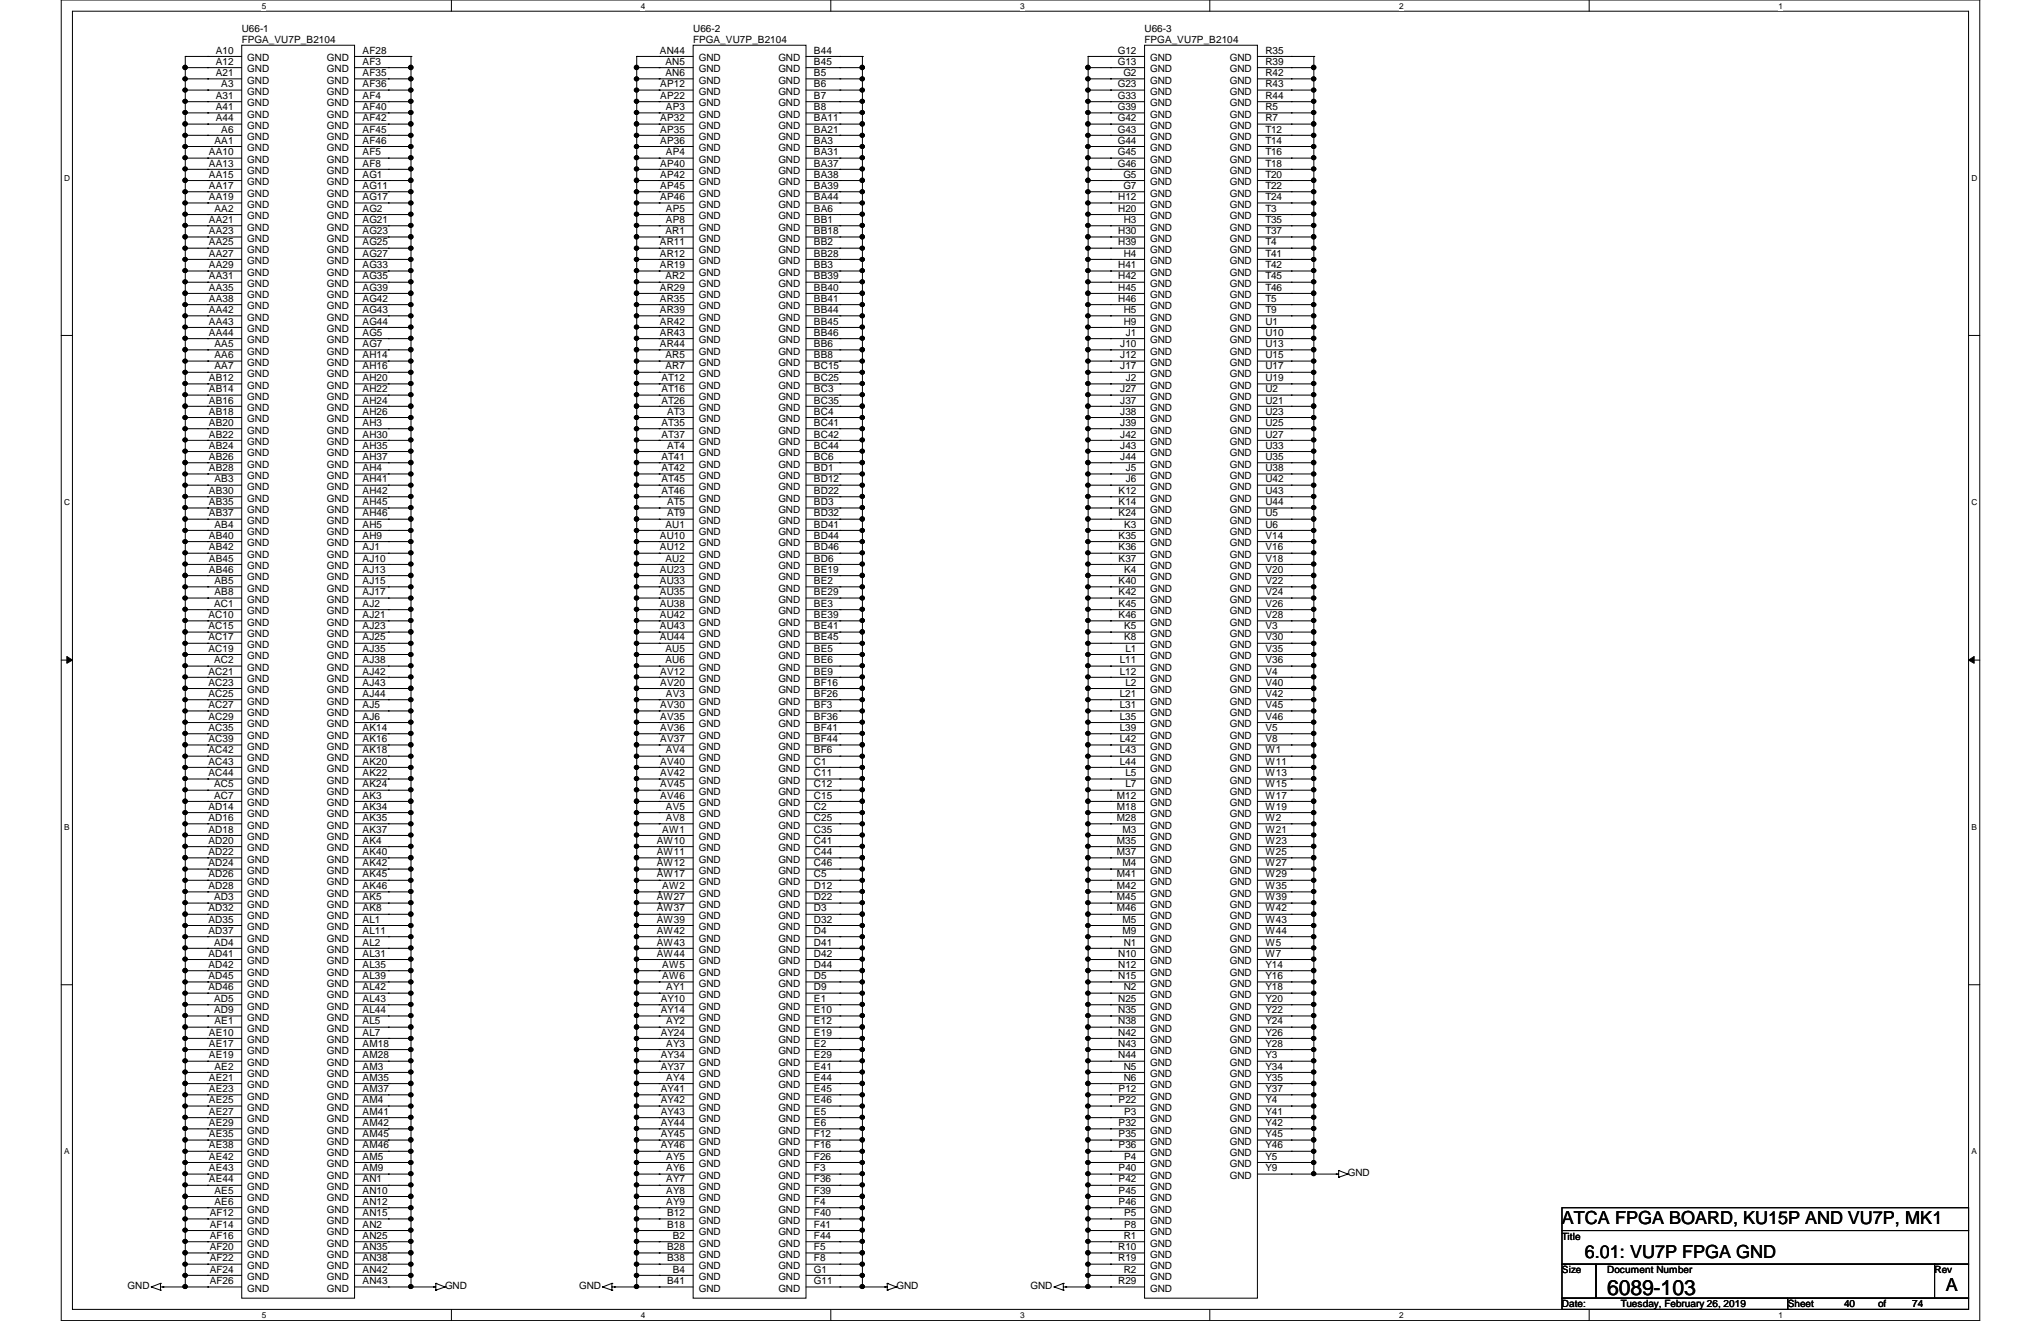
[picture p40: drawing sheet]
<svg xmlns="http://www.w3.org/2000/svg" width="432mm" height="279mm" viewBox="0 0 432 279" stroke-linecap="round" stroke-linejoin="round" font-family="sans-serif">
<defs><g id="words">
<text font-size="4.5" x="340" y="273.8">6089-103</text>
<g font-size="3.8">
<text x="330.5" y="258.8">ATCA FPGA BOARD, KU15P AND VU7P, MK1</text>
<text x="335.3" y="266">6.01: VU7P FPGA GND</text>
<text x="411.6" y="273.1">A</text>
</g>
<g font-size="2.1">
<text x="45.6" y="11.3">A10</text>
<text x="51.1" y="9.1">FPGA_VU7P_B2104</text>
<text x="51.1" y="6.7">U66-1</text>
<text x="76.7" y="11.3">AF28</text>
<text x="139.6" y="11.3">AN44</text>
<text x="146.6" y="9.1">FPGA_VU7P_B2104</text>
<text x="146.6" y="6.7">U66-2</text>
<text x="172.2" y="11.3">B44</text>
<text x="236.5" y="11.3">G12</text>
<text x="242.1" y="9.1">FPGA_VU7P_B2104</text>
<text x="242.1" y="6.7">U66-3</text>
<text x="267.7" y="11.3">R35</text>
<text x="45.6" y="13.7">A12</text>
<text x="45.6" y="16.1">A21</text>
<text x="52.3" y="13">GND</text>
<text x="52.3" y="15.3">GND</text>
<text x="52.3" y="17.7">GND</text>
<text x="69.2" y="13">GND</text>
<text x="69.2" y="15.3">GND</text>
<text x="69.2" y="17.7">GND</text>
<text x="76.7" y="13.7">AF3</text>
<text x="76.7" y="16.1">AF35</text>
<text x="140.8" y="13.7">AN5</text>
<text x="140.8" y="16.1">AN6</text>
<text x="147.8" y="13">GND</text>
<text x="147.8" y="15.3">GND</text>
<text x="147.8" y="17.7">GND</text>
<text x="164.7" y="13">GND</text>
<text x="164.7" y="15.3">GND</text>
<text x="164.7" y="17.7">GND</text>
<text x="172.2" y="13.7">B45</text>
<text x="172.2" y="16.1">B5</text>
<text x="236.5" y="13.7">G13</text>
<text x="237.7" y="16.1">G2</text>
<text x="243.3" y="13">GND</text>
<text x="243.3" y="15.3">GND</text>
<text x="243.3" y="17.7">GND</text>
<text x="260.2" y="13">GND</text>
<text x="260.2" y="15.3">GND</text>
<text x="260.2" y="17.7">GND</text>
<text x="267.7" y="13.7">R39</text>
<text x="267.7" y="16.1">R42</text>
<text x="45.6" y="20.9">A31</text>
<text x="45.6" y="23.3">A41</text>
<text x="46.8" y="18.5">A3</text>
<text x="52.3" y="20.1">GND</text>
<text x="52.3" y="22.5">GND</text>
<text x="69.2" y="20.1">GND</text>
<text x="69.2" y="22.5">GND</text>
<text x="76.7" y="18.5">AF36</text>
<text x="76.7" y="20.9">AF4</text>
<text x="76.7" y="23.3">AF40</text>
<text x="139.7" y="18.5">AP12</text>
<text x="139.7" y="20.9">AP22</text>
<text x="140.9" y="23.3">AP3</text>
<text x="147.8" y="20.1">GND</text>
<text x="147.8" y="22.5">GND</text>
<text x="164.7" y="20.1">GND</text>
<text x="164.7" y="22.5">GND</text>
<text x="172.2" y="18.5">B6</text>
<text x="172.2" y="20.9">B7</text>
<text x="172.2" y="23.3">B8</text>
<text x="236.5" y="18.5">G23</text>
<text x="236.5" y="20.9">G33</text>
<text x="236.5" y="23.3">G39</text>
<text x="243.3" y="20.1">GND</text>
<text x="243.3" y="22.5">GND</text>
<text x="260.2" y="20.1">GND</text>
<text x="260.2" y="22.5">GND</text>
<text x="267.7" y="18.5">R43</text>
<text x="267.7" y="20.9">R44</text>
<text x="267.7" y="23.3">R5</text>
<text x="45.6" y="25.7">A44</text>
<text x="46.8" y="28">A6</text>
<text x="52.3" y="24.9">GND</text>
<text x="52.3" y="27.3">GND</text>
<text x="52.3" y="29.6">GND</text>
<text x="69.2" y="24.9">GND</text>
<text x="69.2" y="27.3">GND</text>
<text x="69.2" y="29.6">GND</text>
<text x="76.7" y="25.7">AF42</text>
<text x="76.7" y="28">AF45</text>
<text x="139.7" y="25.7">AP32</text>
<text x="139.7" y="28">AP35</text>
<text x="147.8" y="24.9">GND</text>
<text x="147.8" y="27.3">GND</text>
<text x="147.8" y="29.6">GND</text>
<text x="164.7" y="24.9">GND</text>
<text x="164.7" y="27.3">GND</text>
<text x="164.7" y="29.6">GND</text>
<text x="172.2" y="25.7">BA11</text>
<text x="172.2" y="28">BA21</text>
<text x="236.5" y="25.7">G42</text>
<text x="236.5" y="28">G43</text>
<text x="243.3" y="24.9">GND</text>
<text x="243.3" y="27.3">GND</text>
<text x="243.3" y="29.6">GND</text>
<text x="260.2" y="24.9">GND</text>
<text x="260.2" y="27.3">GND</text>
<text x="260.2" y="29.6">GND</text>
<text x="267.7" y="25.7">R7</text>
<text x="267.7" y="28">T12</text>
<text x="44.2" y="32.9">AA10</text>
<text x="44.2" y="35.2">AA13</text>
<text x="45.4" y="30.4">AA1</text>
<text x="52.3" y="32">GND</text>
<text x="52.3" y="34.5">GND</text>
<text x="69.2" y="32">GND</text>
<text x="69.2" y="34.5">GND</text>
<text x="76.7" y="30.4">AF46</text>
<text x="76.7" y="32.9">AF5</text>
<text x="76.7" y="35.2">AF8</text>
<text x="139.7" y="30.4">AP36</text>
<text x="139.7" y="35.2">AP40</text>
<text x="140.9" y="32.9">AP4</text>
<text x="147.8" y="32">GND</text>
<text x="147.8" y="34.5">GND</text>
<text x="164.7" y="32">GND</text>
<text x="164.7" y="34.5">GND</text>
<text x="172.2" y="30.4">BA3</text>
<text x="172.2" y="32.9">BA31</text>
<text x="172.2" y="35.2">BA37</text>
<text x="236.5" y="30.4">G44</text>
<text x="236.5" y="32.9">G45</text>
<text x="236.5" y="35.2">G46</text>
<text x="243.3" y="32">GND</text>
<text x="243.3" y="34.5">GND</text>
<text x="260.2" y="32">GND</text>
<text x="260.2" y="34.5">GND</text>
<text x="267.7" y="30.4">T14</text>
<text x="267.7" y="32.9">T16</text>
<text x="267.7" y="35.2">T18</text>
<text x="44.2" y="37.6">AA15</text>
<text x="44.2" y="40">AA17</text>
<text x="52.3" y="36.8">GND</text>
<text x="52.3" y="39.2">GND</text>
<text x="52.3" y="41.6">GND</text>
<text x="69.2" y="36.8">GND</text>
<text x="69.2" y="39.2">GND</text>
<text x="69.2" y="41.6">GND</text>
<text x="76.7" y="37.6">AG1</text>
<text x="76.7" y="40">AG11</text>
<text x="139.7" y="37.6">AP42</text>
<text x="139.7" y="40">AP45</text>
<text x="147.8" y="36.8">GND</text>
<text x="147.8" y="39.2">GND</text>
<text x="147.8" y="41.6">GND</text>
<text x="164.7" y="36.8">GND</text>
<text x="164.7" y="39.2">GND</text>
<text x="164.7" y="41.6">GND</text>
<text x="172.2" y="37.6">BA38</text>
<text x="172.2" y="40">BA39</text>
<text x="237.7" y="37.6">G5</text>
<text x="237.7" y="40">G7</text>
<text x="243.3" y="36.8">GND</text>
<text x="243.3" y="39.2">GND</text>
<text x="243.3" y="41.6">GND</text>
<text x="260.2" y="36.8">GND</text>
<text x="260.2" y="39.2">GND</text>
<text x="260.2" y="41.6">GND</text>
<text x="267.7" y="37.6">T20</text>
<text x="267.7" y="40">T22</text>
<text x="44.2" y="42.3">AA19</text>
<text x="44.2" y="47.2">AA21</text>
<text x="45.4" y="44.8">AA2</text>
<text x="52.3" y="43.9">GND</text>
<text x="52.3" y="46.4">GND</text>
<text x="69.2" y="43.9">GND</text>
<text x="69.2" y="46.4">GND</text>
<text x="76.7" y="42.3">AG17</text>
<text x="76.7" y="44.8">AG2</text>
<text x="76.7" y="47.2">AG21</text>
<text x="139.7" y="42.3">AP46</text>
<text x="140.9" y="44.8">AP5</text>
<text x="140.9" y="47.2">AP8</text>
<text x="147.8" y="43.9">GND</text>
<text x="147.8" y="46.4">GND</text>
<text x="164.7" y="43.9">GND</text>
<text x="164.7" y="46.4">GND</text>
<text x="172.2" y="42.3">BA44</text>
<text x="172.2" y="44.8">BA6</text>
<text x="172.2" y="47.2">BB1</text>
<text x="236.6" y="42.3">H12</text>
<text x="236.6" y="44.8">H20</text>
<text x="237.7" y="47.2">H3</text>
<text x="243.3" y="43.9">GND</text>
<text x="243.3" y="46.4">GND</text>
<text x="260.2" y="43.9">GND</text>
<text x="260.2" y="46.4">GND</text>
<text x="267.7" y="42.3">T24</text>
<text x="267.7" y="44.8">T3</text>
<text x="267.7" y="47.2">T35</text>
<text x="44.2" y="49.5">AA23</text>
<text x="44.2" y="51.9">AA25</text>
<text x="52.3" y="48.8">GND</text>
<text x="52.3" y="51.1">GND</text>
<text x="52.3" y="53.5">GND</text>
<text x="69.2" y="48.8">GND</text>
<text x="69.2" y="51.1">GND</text>
<text x="69.2" y="53.5">GND</text>
<text x="76.7" y="49.5">AG23</text>
<text x="76.7" y="51.9">AG25</text>
<text x="139.6" y="51.9">AR11</text>
<text x="140.8" y="49.5">AR1</text>
<text x="147.8" y="48.8">GND</text>
<text x="147.8" y="51.1">GND</text>
<text x="147.8" y="53.5">GND</text>
<text x="164.7" y="48.8">GND</text>
<text x="164.7" y="51.1">GND</text>
<text x="164.7" y="53.5">GND</text>
<text x="172.2" y="49.5">BB18</text>
<text x="172.2" y="51.9">BB2</text>
<text x="236.6" y="49.5">H30</text>
<text x="236.6" y="51.9">H39</text>
<text x="243.3" y="48.8">GND</text>
<text x="243.3" y="51.1">GND</text>
<text x="243.3" y="53.5">GND</text>
<text x="260.2" y="48.8">GND</text>
<text x="260.2" y="51.1">GND</text>
<text x="260.2" y="53.5">GND</text>
<text x="267.7" y="49.5">T37</text>
<text x="267.7" y="51.9">T4</text>
<text x="44.2" y="54.3">AA27</text>
<text x="44.2" y="56.7">AA29</text>
<text x="44.2" y="59.1">AA31</text>
<text x="52.3" y="55.9">GND</text>
<text x="52.3" y="58.3">GND</text>
<text x="69.2" y="55.9">GND</text>
<text x="69.2" y="58.3">GND</text>
<text x="76.7" y="54.3">AG27</text>
<text x="76.7" y="56.7">AG33</text>
<text x="76.7" y="59.1">AG35</text>
<text x="139.6" y="54.3">AR12</text>
<text x="139.6" y="56.7">AR19</text>
<text x="140.8" y="59.1">AR2</text>
<text x="147.8" y="55.9">GND</text>
<text x="147.8" y="58.3">GND</text>
<text x="164.7" y="55.9">GND</text>
<text x="164.7" y="58.3">GND</text>
<text x="172.2" y="54.3">BB28</text>
<text x="172.2" y="56.7">BB3</text>
<text x="172.2" y="59.1">BB39</text>
<text x="236.6" y="56.7">H41</text>
<text x="236.6" y="59.1">H42</text>
<text x="237.7" y="54.3">H4</text>
<text x="243.3" y="55.9">GND</text>
<text x="243.3" y="58.3">GND</text>
<text x="260.2" y="55.9">GND</text>
<text x="260.2" y="58.3">GND</text>
<text x="267.7" y="54.3">T41</text>
<text x="267.7" y="56.7">T42</text>
<text x="267.7" y="59.1">T45</text>
<text x="44.2" y="61.5">AA35</text>
<text x="44.2" y="63.8">AA38</text>
<text x="52.3" y="60.7">GND</text>
<text x="52.3" y="63.1">GND</text>
<text x="52.3" y="65.4">GND</text>
<text x="69.2" y="60.7">GND</text>
<text x="69.2" y="63.1">GND</text>
<text x="69.2" y="65.4">GND</text>
<text x="76.7" y="61.5">AG39</text>
<text x="76.7" y="63.8">AG42</text>
<text x="139.6" y="61.5">AR29</text>
<text x="139.6" y="63.8">AR35</text>
<text x="147.8" y="60.7">GND</text>
<text x="147.8" y="63.1">GND</text>
<text x="147.8" y="65.4">GND</text>
<text x="164.7" y="60.7">GND</text>
<text x="164.7" y="63.1">GND</text>
<text x="164.7" y="65.4">GND</text>
<text x="172.2" y="61.5">BB40</text>
<text x="172.2" y="63.8">BB41</text>
<text x="236.6" y="61.5">H45</text>
<text x="236.6" y="63.8">H46</text>
<text x="243.3" y="60.7">GND</text>
<text x="243.3" y="63.1">GND</text>
<text x="243.3" y="65.4">GND</text>
<text x="260.2" y="60.7">GND</text>
<text x="260.2" y="63.1">GND</text>
<text x="260.2" y="65.4">GND</text>
<text x="267.7" y="61.5">T46</text>
<text x="267.7" y="63.8">T5</text>
<text x="44.2" y="66.2">AA42</text>
<text x="44.2" y="68.7">AA43</text>
<text x="44.2" y="71">AA44</text>
<text x="52.3" y="67.8">GND</text>
<text x="52.3" y="70.3">GND</text>
<text x="69.2" y="67.8">GND</text>
<text x="69.2" y="70.3">GND</text>
<text x="76.7" y="66.2">AG43</text>
<text x="76.7" y="68.7">AG44</text>
<text x="76.7" y="71">AG5</text>
<text x="139.6" y="66.2">AR39</text>
<text x="139.6" y="68.7">AR42</text>
<text x="139.6" y="71">AR43</text>
<text x="147.8" y="67.8">GND</text>
<text x="147.8" y="70.3">GND</text>
<text x="164.7" y="67.8">GND</text>
<text x="164.7" y="70.3">GND</text>
<text x="172.2" y="66.2">BB44</text>
<text x="172.2" y="68.7">BB45</text>
<text x="172.2" y="71">BB46</text>
<text x="237.7" y="66.2">H5</text>
<text x="237.7" y="68.7">H9</text>
<text x="238.2" y="71">J1</text>
<text x="243.3" y="67.8">GND</text>
<text x="243.3" y="70.3">GND</text>
<text x="260.2" y="67.8">GND</text>
<text x="260.2" y="70.3">GND</text>
<text x="267.7" y="66.2">T9</text>
<text x="267.7" y="68.7">U1</text>
<text x="267.7" y="71">U10</text>
<text x="45.4" y="73.4">AA5</text>
<text x="45.4" y="75.8">AA6</text>
<text x="52.3" y="72.6">GND</text>
<text x="52.3" y="75">GND</text>
<text x="52.3" y="77.4">GND</text>
<text x="69.2" y="72.6">GND</text>
<text x="69.2" y="75">GND</text>
<text x="69.2" y="77.4">GND</text>
<text x="76.7" y="73.4">AG7</text>
<text x="76.7" y="75.8">AH14</text>
<text x="139.6" y="73.4">AR44</text>
<text x="140.8" y="75.8">AR5</text>
<text x="147.8" y="72.6">GND</text>
<text x="147.8" y="75">GND</text>
<text x="147.8" y="77.4">GND</text>
<text x="164.7" y="72.6">GND</text>
<text x="164.7" y="75">GND</text>
<text x="164.7" y="77.4">GND</text>
<text x="172.2" y="73.4">BB6</text>
<text x="172.2" y="75.8">BB8</text>
<text x="237" y="73.4">J10</text>
<text x="237" y="75.8">J12</text>
<text x="243.3" y="72.6">GND</text>
<text x="243.3" y="75">GND</text>
<text x="243.3" y="77.4">GND</text>
<text x="260.2" y="72.6">GND</text>
<text x="260.2" y="75">GND</text>
<text x="260.2" y="77.4">GND</text>
<text x="267.7" y="73.4">U13</text>
<text x="267.7" y="75.8">U15</text>
<text x="44.2" y="80.6">AB12</text>
<text x="44.2" y="83">AB14</text>
<text x="45.4" y="78.1">AA7</text>
<text x="52.3" y="79.8">GND</text>
<text x="52.3" y="82.2">GND</text>
<text x="69.2" y="79.8">GND</text>
<text x="69.2" y="82.2">GND</text>
<text x="76.7" y="78.1">AH16</text>
<text x="76.7" y="80.6">AH20</text>
<text x="76.7" y="83">AH22</text>
<text x="140" y="80.6">AT12</text>
<text x="140" y="83">AT16</text>
<text x="140.8" y="78.1">AR7</text>
<text x="147.8" y="79.8">GND</text>
<text x="147.8" y="82.2">GND</text>
<text x="164.7" y="79.8">GND</text>
<text x="164.7" y="82.2">GND</text>
<text x="172.2" y="78.1">BC15</text>
<text x="172.2" y="80.6">BC25</text>
<text x="172.2" y="83">BC3</text>
<text x="237" y="78.1">J17</text>
<text x="237" y="83">J27</text>
<text x="238.2" y="80.6">J2</text>
<text x="243.3" y="79.8">GND</text>
<text x="243.3" y="82.2">GND</text>
<text x="260.2" y="79.8">GND</text>
<text x="260.2" y="82.2">GND</text>
<text x="267.7" y="78.1">U17</text>
<text x="267.7" y="80.6">U19</text>
<text x="267.7" y="83">U2</text>
<text x="44.2" y="85.3">AB16</text>
<text x="44.2" y="87.7">AB18</text>
<text x="52.3" y="84.6">GND</text>
<text x="52.3" y="87">GND</text>
<text x="52.3" y="89.3">GND</text>
<text x="69.2" y="84.6">GND</text>
<text x="69.2" y="87">GND</text>
<text x="69.2" y="89.3">GND</text>
<text x="76.7" y="85.3">AH24</text>
<text x="76.7" y="87.7">AH26</text>
<text x="140" y="85.3">AT26</text>
<text x="141.1" y="87.7">AT3</text>
<text x="147.8" y="84.6">GND</text>
<text x="147.8" y="87">GND</text>
<text x="147.8" y="89.3">GND</text>
<text x="164.7" y="84.6">GND</text>
<text x="164.7" y="87">GND</text>
<text x="164.7" y="89.3">GND</text>
<text x="172.2" y="85.3">BC35</text>
<text x="172.2" y="87.7">BC4</text>
<text x="237" y="85.3">J37</text>
<text x="237" y="87.7">J38</text>
<text x="243.3" y="84.6">GND</text>
<text x="243.3" y="87">GND</text>
<text x="243.3" y="89.3">GND</text>
<text x="260.2" y="84.6">GND</text>
<text x="260.2" y="87">GND</text>
<text x="260.2" y="89.3">GND</text>
<text x="267.7" y="85.3">U21</text>
<text x="267.7" y="87.7">U23</text>
<text x="44.2" y="90.1">AB20</text>
<text x="44.2" y="92.5">AB22</text>
<text x="44.2" y="94.9">AB24</text>
<text x="52.3" y="91.7">GND</text>
<text x="52.3" y="94.1">GND</text>
<text x="69.2" y="91.7">GND</text>
<text x="69.2" y="94.1">GND</text>
<text x="76.7" y="90.1">AH3</text>
<text x="76.7" y="92.5">AH30</text>
<text x="76.7" y="94.9">AH35</text>
<text x="140" y="90.1">AT35</text>
<text x="140" y="92.5">AT37</text>
<text x="141.1" y="94.9">AT4</text>
<text x="147.8" y="91.7">GND</text>
<text x="147.8" y="94.1">GND</text>
<text x="164.7" y="91.7">GND</text>
<text x="164.7" y="94.1">GND</text>
<text x="172.2" y="90.1">BC41</text>
<text x="172.2" y="92.5">BC42</text>
<text x="172.2" y="94.9">BC44</text>
<text x="237" y="90.1">J39</text>
<text x="237" y="92.5">J42</text>
<text x="237" y="94.9">J43</text>
<text x="243.3" y="91.7">GND</text>
<text x="243.3" y="94.1">GND</text>
<text x="260.2" y="91.7">GND</text>
<text x="260.2" y="94.1">GND</text>
<text x="267.7" y="90.1">U25</text>
<text x="267.7" y="92.5">U27</text>
<text x="267.7" y="94.9">U33</text>
<text x="44.2" y="97.3">AB26</text>
<text x="44.2" y="99.7">AB28</text>
<text x="52.3" y="96.5">GND</text>
<text x="52.3" y="98.9">GND</text>
<text x="52.3" y="101.3">GND</text>
<text x="69.2" y="96.5">GND</text>
<text x="69.2" y="98.9">GND</text>
<text x="69.2" y="101.3">GND</text>
<text x="76.7" y="97.3">AH37</text>
<text x="76.7" y="99.7">AH4</text>
<text x="140" y="97.3">AT41</text>
<text x="140" y="99.7">AT42</text>
<text x="147.8" y="96.5">GND</text>
<text x="147.8" y="98.9">GND</text>
<text x="147.8" y="101.3">GND</text>
<text x="164.7" y="96.5">GND</text>
<text x="164.7" y="98.9">GND</text>
<text x="164.7" y="101.3">GND</text>
<text x="172.2" y="97.3">BC6</text>
<text x="172.2" y="99.7">BD1</text>
<text x="237" y="97.3">J44</text>
<text x="238.2" y="99.7">J5</text>
<text x="243.3" y="96.5">GND</text>
<text x="243.3" y="98.9">GND</text>
<text x="243.3" y="101.3">GND</text>
<text x="260.2" y="96.5">GND</text>
<text x="260.2" y="98.9">GND</text>
<text x="260.2" y="101.3">GND</text>
<text x="267.7" y="97.3">U35</text>
<text x="267.7" y="99.7">U38</text>
<text x="44.2" y="104.5">AB30</text>
<text x="44.2" y="106.8">AB35</text>
<text x="45.4" y="102">AB3</text>
<text x="52.3" y="103.6">GND</text>
<text x="52.3" y="106.1">GND</text>
<text x="69.2" y="103.6">GND</text>
<text x="69.2" y="106.1">GND</text>
<text x="76.7" y="102">AH41</text>
<text x="76.7" y="104.5">AH42</text>
<text x="76.7" y="106.8">AH45</text>
<text x="140" y="102">AT45</text>
<text x="140" y="104.5">AT46</text>
<text x="141.1" y="106.8">AT5</text>
<text x="147.8" y="103.6">GND</text>
<text x="147.8" y="106.1">GND</text>
<text x="164.7" y="103.6">GND</text>
<text x="164.7" y="106.1">GND</text>
<text x="172.2" y="102">BD12</text>
<text x="172.2" y="104.5">BD22</text>
<text x="172.2" y="106.8">BD3</text>
<text x="236.6" y="104.5">K12</text>
<text x="236.6" y="106.8">K14</text>
<text x="238.2" y="102">J6</text>
<text x="243.3" y="103.6">GND</text>
<text x="243.3" y="106.1">GND</text>
<text x="260.2" y="103.6">GND</text>
<text x="260.2" y="106.1">GND</text>
<text x="267.7" y="102">U42</text>
<text x="267.7" y="104.5">U43</text>
<text x="267.7" y="106.8">U44</text>
<text x="44.2" y="109.2">AB37</text>
<text x="44.2" y="114">AB40</text>
<text x="45.4" y="111.6">AB4</text>
<text x="52.3" y="108.5">GND</text>
<text x="52.3" y="110.8">GND</text>
<text x="52.3" y="113.2">GND</text>
<text x="69.2" y="108.5">GND</text>
<text x="69.2" y="110.8">GND</text>
<text x="69.2" y="113.2">GND</text>
<text x="76.7" y="109.2">AH46</text>
<text x="76.7" y="111.6">AH5</text>
<text x="76.7" y="114">AH9</text>
<text x="139.6" y="114">AU10</text>
<text x="140.8" y="111.6">AU1</text>
<text x="141.1" y="109.2">AT9</text>
<text x="147.8" y="108.5">GND</text>
<text x="147.8" y="110.8">GND</text>
<text x="147.8" y="113.2">GND</text>
<text x="164.7" y="108.5">GND</text>
<text x="164.7" y="110.8">GND</text>
<text x="164.7" y="113.2">GND</text>
<text x="172.2" y="109.2">BD32</text>
<text x="172.2" y="111.6">BD41</text>
<text x="172.2" y="114">BD44</text>
<text x="236.6" y="109.2">K24</text>
<text x="236.6" y="114">K35</text>
<text x="237.8" y="111.6">K3</text>
<text x="243.3" y="108.5">GND</text>
<text x="243.3" y="110.8">GND</text>
<text x="243.3" y="113.2">GND</text>
<text x="260.2" y="108.5">GND</text>
<text x="260.2" y="110.8">GND</text>
<text x="260.2" y="113.2">GND</text>
<text x="267.7" y="109.2">U5</text>
<text x="267.7" y="111.6">U6</text>
<text x="267.7" y="114">V14</text>
<text x="44.2" y="116.4">AB42</text>
<text x="44.2" y="118.8">AB45</text>
<text x="52.3" y="115.6">GND</text>
<text x="52.3" y="118">GND</text>
<text x="69.2" y="115.6">GND</text>
<text x="69.2" y="118">GND</text>
<text x="76.7" y="116.4">AJ1</text>
<text x="76.7" y="118.8">AJ10</text>
<text x="139.6" y="116.4">AU12</text>
<text x="140.8" y="118.8">AU2</text>
<text x="147.8" y="115.6">GND</text>
<text x="147.8" y="118">GND</text>
<text x="164.7" y="115.6">GND</text>
<text x="164.7" y="118">GND</text>
<text x="172.2" y="116.4">BD46</text>
<text x="172.2" y="118.8">BD6</text>
<text x="236.6" y="116.4">K36</text>
<text x="236.6" y="118.8">K37</text>
<text x="243.3" y="115.6">GND</text>
<text x="243.3" y="118">GND</text>
<text x="260.2" y="115.6">GND</text>
<text x="260.2" y="118">GND</text>
<text x="267.7" y="116.4">V16</text>
<text x="267.7" y="118.8">V18</text>
<text x="44.2" y="121.2">AB46</text>
<text x="45.4" y="123.5">AB5</text>
<text x="45.4" y="125.9">AB8</text>
<text x="52.3" y="120.4">GND</text>
<text x="52.3" y="122.8">GND</text>
<text x="52.3" y="125.1">GND</text>
<text x="69.2" y="120.4">GND</text>
<text x="69.2" y="122.8">GND</text>
<text x="69.2" y="125.1">GND</text>
<text x="76.7" y="121.2">AJ13</text>
<text x="76.7" y="123.5">AJ15</text>
<text x="76.7" y="125.9">AJ17</text>
<text x="139.6" y="121.2">AU23</text>
<text x="139.6" y="123.5">AU33</text>
<text x="139.6" y="125.9">AU35</text>
<text x="147.8" y="120.4">GND</text>
<text x="147.8" y="122.8">GND</text>
<text x="147.8" y="125.1">GND</text>
<text x="164.7" y="120.4">GND</text>
<text x="164.7" y="122.8">GND</text>
<text x="164.7" y="125.1">GND</text>
<text x="172.2" y="121.2">BE19</text>
<text x="172.2" y="123.5">BE2</text>
<text x="172.2" y="125.9">BE29</text>
<text x="236.6" y="123.5">K40</text>
<text x="236.6" y="125.9">K42</text>
<text x="237.8" y="121.2">K4</text>
<text x="243.3" y="120.4">GND</text>
<text x="243.3" y="122.8">GND</text>
<text x="243.3" y="125.1">GND</text>
<text x="260.2" y="120.4">GND</text>
<text x="260.2" y="122.8">GND</text>
<text x="260.2" y="125.1">GND</text>
<text x="267.7" y="121.2">V20</text>
<text x="267.7" y="123.5">V22</text>
<text x="267.7" y="125.9">V24</text>
<text x="44.1" y="130.7">AC10</text>
<text x="45.3" y="128.4">AC1</text>
<text x="52.3" y="127.5">GND</text>
<text x="52.3" y="130">GND</text>
<text x="69.2" y="127.5">GND</text>
<text x="69.2" y="130">GND</text>
<text x="76.7" y="128.4">AJ2</text>
<text x="76.7" y="130.7">AJ21</text>
<text x="139.6" y="128.4">AU38</text>
<text x="139.6" y="130.7">AU42</text>
<text x="147.8" y="127.5">GND</text>
<text x="147.8" y="130">GND</text>
<text x="164.7" y="127.5">GND</text>
<text x="164.7" y="130">GND</text>
<text x="172.2" y="128.4">BE3</text>
<text x="172.2" y="130.7">BE39</text>
<text x="236.6" y="128.4">K45</text>
<text x="236.6" y="130.7">K46</text>
<text x="243.3" y="127.5">GND</text>
<text x="243.3" y="130">GND</text>
<text x="260.2" y="127.5">GND</text>
<text x="260.2" y="130">GND</text>
<text x="267.7" y="128.4">V26</text>
<text x="267.7" y="130.7">V28</text>
<text x="44.1" y="133.1">AC15</text>
<text x="44.1" y="135.5">AC17</text>
<text x="44.1" y="137.8">AC19</text>
<text x="52.3" y="132.3">GND</text>
<text x="52.3" y="134.7">GND</text>
<text x="52.3" y="137.1">GND</text>
<text x="69.2" y="132.3">GND</text>
<text x="69.2" y="134.7">GND</text>
<text x="69.2" y="137.1">GND</text>
<text x="76.7" y="133.1">AJ23</text>
<text x="76.7" y="135.5">AJ25</text>
<text x="76.7" y="137.8">AJ35</text>
<text x="139.6" y="133.1">AU43</text>
<text x="139.6" y="135.5">AU44</text>
<text x="140.8" y="137.8">AU5</text>
<text x="147.8" y="132.3">GND</text>
<text x="147.8" y="134.7">GND</text>
<text x="147.8" y="137.1">GND</text>
<text x="164.7" y="132.3">GND</text>
<text x="164.7" y="134.7">GND</text>
<text x="164.7" y="137.1">GND</text>
<text x="172.2" y="133.1">BE41</text>
<text x="172.2" y="135.5">BE45</text>
<text x="172.2" y="137.8">BE5</text>
<text x="237.8" y="133.1">K5</text>
<text x="237.8" y="135.5">K8</text>
<text x="238.1" y="137.8">L1</text>
<text x="243.3" y="132.3">GND</text>
<text x="243.3" y="134.7">GND</text>
<text x="243.3" y="137.1">GND</text>
<text x="260.2" y="132.3">GND</text>
<text x="260.2" y="134.7">GND</text>
<text x="260.2" y="137.1">GND</text>
<text x="267.7" y="133.1">V3</text>
<text x="267.7" y="135.5">V30</text>
<text x="267.7" y="137.8">V35</text>
<text x="44.1" y="142.7">AC21</text>
<text x="45.3" y="140.3">AC2</text>
<text x="52.3" y="139.4">GND</text>
<text x="52.3" y="141.9">GND</text>
<text x="69.2" y="139.4">GND</text>
<text x="69.2" y="141.9">GND</text>
<text x="76.7" y="140.3">AJ38</text>
<text x="76.7" y="142.7">AJ42</text>
<text x="139.7" y="142.7">AV12</text>
<text x="140.8" y="140.3">AU6</text>
<text x="147.8" y="139.4">GND</text>
<text x="147.8" y="141.9">GND</text>
<text x="164.7" y="139.4">GND</text>
<text x="164.7" y="141.9">GND</text>
<text x="172.2" y="140.3">BE6</text>
<text x="172.2" y="142.7">BE9</text>
<text x="236.9" y="140.3">L11</text>
<text x="236.9" y="142.7">L12</text>
<text x="243.3" y="139.4">GND</text>
<text x="243.3" y="141.9">GND</text>
<text x="260.2" y="139.4">GND</text>
<text x="260.2" y="141.9">GND</text>
<text x="267.7" y="140.3">V36</text>
<text x="267.7" y="142.7">V4</text>
<text x="44.1" y="145">AC23</text>
<text x="44.1" y="147.4">AC25</text>
<text x="44.1" y="149.8">AC27</text>
<text x="52.3" y="144.3">GND</text>
<text x="52.3" y="146.6">GND</text>
<text x="52.3" y="149">GND</text>
<text x="69.2" y="144.3">GND</text>
<text x="69.2" y="146.6">GND</text>
<text x="69.2" y="149">GND</text>
<text x="76.7" y="145">AJ43</text>
<text x="76.7" y="147.4">AJ44</text>
<text x="76.7" y="149.8">AJ5</text>
<text x="139.7" y="145">AV20</text>
<text x="139.7" y="149.8">AV30</text>
<text x="140.9" y="147.4">AV3</text>
<text x="147.8" y="144.3">GND</text>
<text x="147.8" y="146.6">GND</text>
<text x="147.8" y="149">GND</text>
<text x="164.7" y="144.3">GND</text>
<text x="164.7" y="146.6">GND</text>
<text x="164.7" y="149">GND</text>
<text x="172.2" y="145">BF16</text>
<text x="172.2" y="147.4">BF26</text>
<text x="172.2" y="149.8">BF3</text>
<text x="236.9" y="147.4">L21</text>
<text x="236.9" y="149.8">L31</text>
<text x="238.1" y="145">L2</text>
<text x="243.3" y="144.3">GND</text>
<text x="243.3" y="146.6">GND</text>
<text x="243.3" y="149">GND</text>
<text x="260.2" y="144.3">GND</text>
<text x="260.2" y="146.6">GND</text>
<text x="260.2" y="149">GND</text>
<text x="267.7" y="145">V40</text>
<text x="267.7" y="147.4">V42</text>
<text x="267.7" y="149.8">V45</text>
<text x="44.1" y="152.2">AC29</text>
<text x="44.1" y="154.6">AC35</text>
<text x="52.3" y="151.4">GND</text>
<text x="52.3" y="153.8">GND</text>
<text x="69.2" y="151.4">GND</text>
<text x="69.2" y="153.8">GND</text>
<text x="76.7" y="152.2">AJ6</text>
<text x="76.7" y="154.6">AK14</text>
<text x="139.7" y="152.2">AV35</text>
<text x="139.7" y="154.6">AV36</text>
<text x="147.8" y="151.4">GND</text>
<text x="147.8" y="153.8">GND</text>
<text x="164.7" y="151.4">GND</text>
<text x="164.7" y="153.8">GND</text>
<text x="172.2" y="152.2">BF36</text>
<text x="172.2" y="154.6">BF41</text>
<text x="236.9" y="152.2">L35</text>
<text x="236.9" y="154.6">L39</text>
<text x="243.3" y="151.4">GND</text>
<text x="243.3" y="153.8">GND</text>
<text x="260.2" y="151.4">GND</text>
<text x="260.2" y="153.8">GND</text>
<text x="267.7" y="152.2">V46</text>
<text x="267.7" y="154.6">V5</text>
<text x="44.1" y="157">AC39</text>
<text x="44.1" y="159.3">AC42</text>
<text x="44.1" y="161.7">AC43</text>
<text x="52.3" y="156.2">GND</text>
<text x="52.3" y="158.6">GND</text>
<text x="52.3" y="161">GND</text>
<text x="69.2" y="156.2">GND</text>
<text x="69.2" y="158.6">GND</text>
<text x="69.2" y="161">GND</text>
<text x="76.7" y="157">AK16</text>
<text x="76.7" y="159.3">AK18</text>
<text x="76.7" y="161.7">AK20</text>
<text x="139.7" y="157">AV37</text>
<text x="139.7" y="161.7">AV40</text>
<text x="140.9" y="159.3">AV4</text>
<text x="147.8" y="156.2">GND</text>
<text x="147.8" y="158.6">GND</text>
<text x="147.8" y="161">GND</text>
<text x="164.7" y="156.2">GND</text>
<text x="164.7" y="158.6">GND</text>
<text x="164.7" y="161">GND</text>
<text x="172.2" y="157">BF44</text>
<text x="172.2" y="159.3">BF6</text>
<text x="172.2" y="161.7">C1</text>
<text x="236.9" y="157">L42</text>
<text x="236.9" y="159.3">L43</text>
<text x="236.9" y="161.7">L44</text>
<text x="243.3" y="156.2">GND</text>
<text x="243.3" y="158.6">GND</text>
<text x="243.3" y="161">GND</text>
<text x="260.2" y="156.2">GND</text>
<text x="260.2" y="158.6">GND</text>
<text x="260.2" y="161">GND</text>
<text x="267.7" y="157">V8</text>
<text x="267.7" y="159.3">W1</text>
<text x="267.7" y="161.7">W11</text>
<text x="44.1" y="164.2">AC44</text>
<text x="45.3" y="166.5">AC5</text>
<text x="52.3" y="163.3">GND</text>
<text x="52.3" y="165.8">GND</text>
<text x="69.2" y="163.3">GND</text>
<text x="69.2" y="165.8">GND</text>
<text x="76.7" y="164.2">AK22</text>
<text x="76.7" y="166.5">AK24</text>
<text x="139.7" y="164.2">AV42</text>
<text x="139.7" y="166.5">AV45</text>
<text x="147.8" y="163.3">GND</text>
<text x="147.8" y="165.8">GND</text>
<text x="164.7" y="163.3">GND</text>
<text x="164.7" y="165.8">GND</text>
<text x="172.2" y="164.2">C11</text>
<text x="172.2" y="166.5">C12</text>
<text x="238.1" y="164.2">L5</text>
<text x="238.1" y="166.5">L7</text>
<text x="243.3" y="163.3">GND</text>
<text x="243.3" y="165.8">GND</text>
<text x="260.2" y="163.3">GND</text>
<text x="260.2" y="165.8">GND</text>
<text x="267.7" y="164.2">W13</text>
<text x="267.7" y="166.5">W15</text>
<text x="44.1" y="171.3">AD14</text>
<text x="44.1" y="173.7">AD16</text>
<text x="45.3" y="168.9">AC7</text>
<text x="52.3" y="168.1">GND</text>
<text x="52.3" y="170.5">GND</text>
<text x="52.3" y="172.9">GND</text>
<text x="69.2" y="168.1">GND</text>
<text x="69.2" y="170.5">GND</text>
<text x="69.2" y="172.9">GND</text>
<text x="76.7" y="168.9">AK3</text>
<text x="76.7" y="171.3">AK34</text>
<text x="76.7" y="173.7">AK35</text>
<text x="139.7" y="168.9">AV46</text>
<text x="140.9" y="171.3">AV5</text>
<text x="140.9" y="173.7">AV8</text>
<text x="147.8" y="168.1">GND</text>
<text x="147.8" y="170.5">GND</text>
<text x="147.8" y="172.9">GND</text>
<text x="164.7" y="168.1">GND</text>
<text x="164.7" y="170.5">GND</text>
<text x="164.7" y="172.9">GND</text>
<text x="172.2" y="168.9">C15</text>
<text x="172.2" y="171.3">C2</text>
<text x="172.2" y="173.7">C25</text>
<text x="236.3" y="168.9">M12</text>
<text x="236.3" y="171.3">M18</text>
<text x="236.3" y="173.7">M28</text>
<text x="243.3" y="168.1">GND</text>
<text x="243.3" y="170.5">GND</text>
<text x="243.3" y="172.9">GND</text>
<text x="260.2" y="168.1">GND</text>
<text x="260.2" y="170.5">GND</text>
<text x="260.2" y="172.9">GND</text>
<text x="267.7" y="168.9">W17</text>
<text x="267.7" y="171.3">W19</text>
<text x="267.7" y="173.7">W2</text>
<text x="44.1" y="176.1">AD18</text>
<text x="44.1" y="178.5">AD20</text>
<text x="52.3" y="175.3">GND</text>
<text x="52.3" y="177.7">GND</text>
<text x="69.2" y="175.3">GND</text>
<text x="69.2" y="177.7">GND</text>
<text x="76.7" y="176.1">AK37</text>
<text x="76.7" y="178.5">AK4</text>
<text x="138.9" y="178.5">AW10</text>
<text x="140.1" y="176.1">AW1</text>
<text x="147.8" y="175.3">GND</text>
<text x="147.8" y="177.7">GND</text>
<text x="164.7" y="175.3">GND</text>
<text x="164.7" y="177.7">GND</text>
<text x="172.2" y="176.1">C35</text>
<text x="172.2" y="178.5">C41</text>
<text x="236.3" y="178.5">M35</text>
<text x="237.5" y="176.1">M3</text>
<text x="243.3" y="175.3">GND</text>
<text x="243.3" y="177.7">GND</text>
<text x="260.2" y="175.3">GND</text>
<text x="260.2" y="177.7">GND</text>
<text x="267.7" y="176.1">W21</text>
<text x="267.7" y="178.5">W23</text>
<text x="44.1" y="180.8">AD22</text>
<text x="44.1" y="183.2">AD24</text>
<text x="44.1" y="185.6">AD26</text>
<text x="52.3" y="180.1">GND</text>
<text x="52.3" y="182.5">GND</text>
<text x="52.3" y="184.8">GND</text>
<text x="69.2" y="180.1">GND</text>
<text x="69.2" y="182.5">GND</text>
<text x="69.2" y="184.8">GND</text>
<text x="76.7" y="180.8">AK40</text>
<text x="76.7" y="183.2">AK42</text>
<text x="76.7" y="185.6">AK45</text>
<text x="138.9" y="180.8">AW11</text>
<text x="138.9" y="183.2">AW12</text>
<text x="138.9" y="185.6">AW17</text>
<text x="147.8" y="180.1">GND</text>
<text x="147.8" y="182.5">GND</text>
<text x="147.8" y="184.8">GND</text>
<text x="164.7" y="180.1">GND</text>
<text x="164.7" y="182.5">GND</text>
<text x="164.7" y="184.8">GND</text>
<text x="172.2" y="180.8">C44</text>
<text x="172.2" y="183.2">C46</text>
<text x="172.2" y="185.6">C5</text>
<text x="236.3" y="180.8">M37</text>
<text x="236.3" y="185.6">M41</text>
<text x="237.5" y="183.2">M4</text>
<text x="243.3" y="180.1">GND</text>
<text x="243.3" y="182.5">GND</text>
<text x="243.3" y="184.8">GND</text>
<text x="260.2" y="180.1">GND</text>
<text x="260.2" y="182.5">GND</text>
<text x="260.2" y="184.8">GND</text>
<text x="267.7" y="180.8">W25</text>
<text x="267.7" y="183.2">W27</text>
<text x="267.7" y="185.6">W29</text>
<text x="44.1" y="188">AD28</text>
<text x="45.3" y="190.4">AD3</text>
<text x="52.3" y="187.2">GND</text>
<text x="52.3" y="189.7">GND</text>
<text x="69.2" y="187.2">GND</text>
<text x="69.2" y="189.7">GND</text>
<text x="76.7" y="188">AK46</text>
<text x="76.7" y="190.4">AK5</text>
<text x="138.9" y="190.4">AW27</text>
<text x="140.1" y="188">AW2</text>
<text x="147.8" y="187.2">GND</text>
<text x="147.8" y="189.7">GND</text>
<text x="164.7" y="187.2">GND</text>
<text x="164.7" y="189.7">GND</text>
<text x="172.2" y="188">D12</text>
<text x="172.2" y="190.4">D22</text>
<text x="236.3" y="188">M42</text>
<text x="236.3" y="190.4">M45</text>
<text x="243.3" y="187.2">GND</text>
<text x="243.3" y="189.7">GND</text>
<text x="260.2" y="187.2">GND</text>
<text x="260.2" y="189.7">GND</text>
<text x="267.7" y="188">W35</text>
<text x="267.7" y="190.4">W39</text>
<text x="44.1" y="192.8">AD32</text>
<text x="44.1" y="195.2">AD35</text>
<text x="44.1" y="197.5">AD37</text>
<text x="52.3" y="192">GND</text>
<text x="52.3" y="194.4">GND</text>
<text x="52.3" y="196.8">GND</text>
<text x="69.2" y="192">GND</text>
<text x="69.2" y="194.4">GND</text>
<text x="69.2" y="196.8">GND</text>
<text x="76.7" y="192.8">AK8</text>
<text x="76.7" y="195.2">AL1</text>
<text x="76.7" y="197.5">AL11</text>
<text x="138.9" y="192.8">AW37</text>
<text x="138.9" y="195.2">AW39</text>
<text x="138.9" y="197.5">AW42</text>
<text x="147.8" y="192">GND</text>
<text x="147.8" y="194.4">GND</text>
<text x="147.8" y="196.8">GND</text>
<text x="164.7" y="192">GND</text>
<text x="164.7" y="194.4">GND</text>
<text x="164.7" y="196.8">GND</text>
<text x="172.2" y="192.8">D3</text>
<text x="172.2" y="195.2">D32</text>
<text x="172.2" y="197.5">D4</text>
<text x="236.3" y="192.8">M46</text>
<text x="237.5" y="195.2">M5</text>
<text x="237.5" y="197.5">M9</text>
<text x="243.3" y="192">GND</text>
<text x="243.3" y="194.4">GND</text>
<text x="243.3" y="196.8">GND</text>
<text x="260.2" y="192">GND</text>
<text x="260.2" y="194.4">GND</text>
<text x="260.2" y="196.8">GND</text>
<text x="267.7" y="192.8">W42</text>
<text x="267.7" y="195.2">W43</text>
<text x="267.7" y="197.5">W44</text>
<text x="44.1" y="202.4">AD41</text>
<text x="45.3" y="200">AD4</text>
<text x="52.3" y="199.1">GND</text>
<text x="52.3" y="201.6">GND</text>
<text x="52.3" y="204">GND</text>
<text x="69.2" y="199.1">GND</text>
<text x="69.2" y="201.6">GND</text>
<text x="69.2" y="204">GND</text>
<text x="76.7" y="200">AL2</text>
<text x="76.7" y="202.4">AL31</text>
<text x="138.9" y="200">AW43</text>
<text x="138.9" y="202.4">AW44</text>
<text x="147.8" y="199.1">GND</text>
<text x="147.8" y="201.6">GND</text>
<text x="147.8" y="204">GND</text>
<text x="164.7" y="199.1">GND</text>
<text x="164.7" y="201.6">GND</text>
<text x="164.7" y="204">GND</text>
<text x="172.2" y="200">D41</text>
<text x="172.2" y="202.4">D42</text>
<text x="236.6" y="202.4">N10</text>
<text x="237.7" y="200">N1</text>
<text x="243.3" y="199.1">GND</text>
<text x="243.3" y="201.6">GND</text>
<text x="243.3" y="204">GND</text>
<text x="260.2" y="199.1">GND</text>
<text x="260.2" y="201.6">GND</text>
<text x="260.2" y="204">GND</text>
<text x="267.7" y="200">W5</text>
<text x="267.7" y="202.4">W7</text>
<text x="44.1" y="204.7">AD42</text>
<text x="44.1" y="207.1">AD45</text>
<text x="44.1" y="209.5">AD46</text>
<text x="52.3" y="206.3">GND</text>
<text x="52.3" y="208.7">GND</text>
<text x="69.2" y="206.3">GND</text>
<text x="69.2" y="208.7">GND</text>
<text x="76.7" y="204.7">AL35</text>
<text x="76.7" y="207.1">AL39</text>
<text x="76.7" y="209.5">AL42</text>
<text x="140.1" y="204.7">AW5</text>
<text x="140.1" y="207.1">AW6</text>
<text x="141" y="209.5">AY1</text>
<text x="147.8" y="206.3">GND</text>
<text x="147.8" y="208.7">GND</text>
<text x="164.7" y="206.3">GND</text>
<text x="164.7" y="208.7">GND</text>
<text x="172.2" y="204.7">D44</text>
<text x="172.2" y="207.1">D5</text>
<text x="172.2" y="209.5">D9</text>
<text x="236.6" y="204.7">N12</text>
<text x="236.6" y="207.1">N15</text>
<text x="237.7" y="209.5">N2</text>
<text x="243.3" y="206.3">GND</text>
<text x="243.3" y="208.7">GND</text>
<text x="260.2" y="206.3">GND</text>
<text x="260.2" y="208.7">GND</text>
<text x="267.7" y="204.7">Y14</text>
<text x="267.7" y="207.1">Y16</text>
<text x="267.7" y="209.5">Y18</text>
<text x="45.3" y="211.9">AD5</text>
<text x="45.3" y="214.3">AD9</text>
<text x="52.3" y="211.1">GND</text>
<text x="52.3" y="213.5">GND</text>
<text x="52.3" y="215.9">GND</text>
<text x="69.2" y="211.1">GND</text>
<text x="69.2" y="213.5">GND</text>
<text x="69.2" y="215.9">GND</text>
<text x="76.7" y="211.9">AL43</text>
<text x="76.7" y="214.3">AL44</text>
<text x="139.8" y="211.9">AY10</text>
<text x="139.8" y="214.3">AY14</text>
<text x="147.8" y="211.1">GND</text>
<text x="147.8" y="213.5">GND</text>
<text x="147.8" y="215.9">GND</text>
<text x="164.7" y="211.1">GND</text>
<text x="164.7" y="213.5">GND</text>
<text x="164.7" y="215.9">GND</text>
<text x="172.2" y="211.9">E1</text>
<text x="172.2" y="214.3">E10</text>
<text x="236.6" y="211.9">N25</text>
<text x="236.6" y="214.3">N35</text>
<text x="243.3" y="211.1">GND</text>
<text x="243.3" y="213.5">GND</text>
<text x="243.3" y="215.9">GND</text>
<text x="260.2" y="211.1">GND</text>
<text x="260.2" y="213.5">GND</text>
<text x="260.2" y="215.9">GND</text>
<text x="267.7" y="211.9">Y20</text>
<text x="267.7" y="214.3">Y22</text>
<text x="44.2" y="219">AE10</text>
<text x="44.2" y="221.4">AE17</text>
<text x="45.4" y="216.7">AE1</text>
<text x="52.3" y="218.3">GND</text>
<text x="52.3" y="220.6">GND</text>
<text x="69.2" y="218.3">GND</text>
<text x="69.2" y="220.6">GND</text>
<text x="76.7" y="216.7">AL5</text>
<text x="76.7" y="219">AL7</text>
<text x="76.7" y="221.4">AM18</text>
<text x="139.8" y="219">AY24</text>
<text x="141" y="216.7">AY2</text>
<text x="141" y="221.4">AY3</text>
<text x="147.8" y="218.3">GND</text>
<text x="147.8" y="220.6">GND</text>
<text x="164.7" y="218.3">GND</text>
<text x="164.7" y="220.6">GND</text>
<text x="172.2" y="216.7">E12</text>
<text x="172.2" y="219">E19</text>
<text x="172.2" y="221.4">E2</text>
<text x="236.6" y="216.7">N38</text>
<text x="236.6" y="219">N42</text>
<text x="236.6" y="221.4">N43</text>
<text x="243.3" y="218.3">GND</text>
<text x="243.3" y="220.6">GND</text>
<text x="260.2" y="218.3">GND</text>
<text x="260.2" y="220.6">GND</text>
<text x="267.7" y="216.7">Y24</text>
<text x="267.7" y="219">Y26</text>
<text x="267.7" y="221.4">Y28</text>
<text x="44.2" y="223.9">AE19</text>
<text x="45.4" y="226.2">AE2</text>
<text x="52.3" y="223">GND</text>
<text x="52.3" y="225.5">GND</text>
<text x="52.3" y="227.8">GND</text>
<text x="69.2" y="223">GND</text>
<text x="69.2" y="225.5">GND</text>
<text x="69.2" y="227.8">GND</text>
<text x="76.7" y="223.9">AM28</text>
<text x="76.7" y="226.2">AM3</text>
<text x="139.8" y="223.9">AY34</text>
<text x="139.8" y="226.2">AY37</text>
<text x="147.8" y="223">GND</text>
<text x="147.8" y="225.5">GND</text>
<text x="147.8" y="227.8">GND</text>
<text x="164.7" y="223">GND</text>
<text x="164.7" y="225.5">GND</text>
<text x="164.7" y="227.8">GND</text>
<text x="172.2" y="223.9">E29</text>
<text x="172.2" y="226.2">E41</text>
<text x="236.6" y="223.9">N44</text>
<text x="237.7" y="226.2">N5</text>
<text x="243.3" y="223">GND</text>
<text x="243.3" y="225.5">GND</text>
<text x="243.3" y="227.8">GND</text>
<text x="260.2" y="223">GND</text>
<text x="260.2" y="225.5">GND</text>
<text x="260.2" y="227.8">GND</text>
<text x="267.7" y="223.9">Y3</text>
<text x="267.7" y="226.2">Y34</text>
<text x="44.2" y="228.6">AE21</text>
<text x="44.2" y="231">AE23</text>
<text x="44.2" y="233.3">AE25</text>
<text x="52.3" y="230.2">GND</text>
<text x="52.3" y="232.6">GND</text>
<text x="69.2" y="230.2">GND</text>
<text x="69.2" y="232.6">GND</text>
<text x="76.7" y="228.6">AM35</text>
<text x="76.7" y="231">AM37</text>
<text x="76.7" y="233.3">AM4</text>
<text x="139.8" y="231">AY41</text>
<text x="139.8" y="233.3">AY42</text>
<text x="141" y="228.6">AY4</text>
<text x="147.8" y="230.2">GND</text>
<text x="147.8" y="232.6">GND</text>
<text x="164.7" y="230.2">GND</text>
<text x="164.7" y="232.6">GND</text>
<text x="172.2" y="228.6">E44</text>
<text x="172.2" y="231">E45</text>
<text x="172.2" y="233.3">E46</text>
<text x="236.6" y="231">P12</text>
<text x="236.6" y="233.3">P22</text>
<text x="237.7" y="228.6">N6</text>
<text x="243.3" y="230.2">GND</text>
<text x="243.3" y="232.6">GND</text>
<text x="260.2" y="230.2">GND</text>
<text x="260.2" y="232.6">GND</text>
<text x="267.7" y="228.6">Y35</text>
<text x="267.7" y="231">Y37</text>
<text x="267.7" y="233.3">Y4</text>
<text x="44.2" y="235.8">AE27</text>
<text x="44.2" y="238.2">AE29</text>
<text x="52.3" y="234.9">GND</text>
<text x="52.3" y="237.4">GND</text>
<text x="52.3" y="239.8">GND</text>
<text x="69.2" y="234.9">GND</text>
<text x="69.2" y="237.4">GND</text>
<text x="69.2" y="239.8">GND</text>
<text x="76.7" y="235.8">AM41</text>
<text x="76.7" y="238.2">AM42</text>
<text x="139.8" y="235.8">AY43</text>
<text x="139.8" y="238.2">AY44</text>
<text x="147.8" y="234.9">GND</text>
<text x="147.8" y="237.4">GND</text>
<text x="147.8" y="239.8">GND</text>
<text x="164.7" y="234.9">GND</text>
<text x="164.7" y="237.4">GND</text>
<text x="164.7" y="239.8">GND</text>
<text x="172.2" y="235.8">E5</text>
<text x="172.2" y="238.2">E6</text>
<text x="236.6" y="238.2">P32</text>
<text x="237.8" y="235.8">P3</text>
<text x="243.3" y="234.9">GND</text>
<text x="243.3" y="237.4">GND</text>
<text x="243.3" y="239.8">GND</text>
<text x="260.2" y="234.9">GND</text>
<text x="260.2" y="237.4">GND</text>
<text x="260.2" y="239.8">GND</text>
<text x="267.7" y="235.8">Y41</text>
<text x="267.7" y="238.2">Y42</text>
<text x="44.2" y="240.5">AE35</text>
<text x="44.2" y="242.9">AE38</text>
<text x="44.2" y="245.3">AE42</text>
<text x="52.3" y="242.1">GND</text>
<text x="52.3" y="244.5">GND</text>
<text x="69.2" y="242.1">GND</text>
<text x="69.2" y="244.5">GND</text>
<text x="76.7" y="240.5">AM45</text>
<text x="76.7" y="242.9">AM46</text>
<text x="76.7" y="245.3">AM5</text>
<text x="139.8" y="240.5">AY45</text>
<text x="139.8" y="242.9">AY46</text>
<text x="141" y="245.3">AY5</text>
<text x="147.8" y="242.1">GND</text>
<text x="147.8" y="244.5">GND</text>
<text x="164.7" y="242.1">GND</text>
<text x="164.7" y="244.5">GND</text>
<text x="172.2" y="240.5">F12</text>
<text x="172.2" y="242.9">F16</text>
<text x="172.2" y="245.3">F26</text>
<text x="236.6" y="240.5">P35</text>
<text x="236.6" y="242.9">P36</text>
<text x="237.8" y="245.3">P4</text>
<text x="243.3" y="242.1">GND</text>
<text x="243.3" y="244.5">GND</text>
<text x="260.2" y="242.1">GND</text>
<text x="260.2" y="244.5">GND</text>
<text x="267.7" y="240.5">Y45</text>
<text x="267.7" y="242.9">Y46</text>
<text x="267.7" y="245.3">Y5</text>
<text x="44.2" y="247.7">AE43</text>
<text x="44.2" y="250.1">AE44</text>
<text x="52.3" y="246.9">GND</text>
<text x="52.3" y="249.3">GND</text>
<text x="52.3" y="251.7">GND</text>
<text x="69.2" y="246.9">GND</text>
<text x="69.2" y="249.3">GND</text>
<text x="69.2" y="251.7">GND</text>
<text x="76.7" y="247.7">AM9</text>
<text x="76.7" y="250.1">AN1</text>
<text x="141" y="247.7">AY6</text>
<text x="141" y="250.1">AY7</text>
<text x="147.8" y="246.9">GND</text>
<text x="147.8" y="249.3">GND</text>
<text x="147.8" y="251.7">GND</text>
<text x="164.7" y="246.9">GND</text>
<text x="164.7" y="249.3">GND</text>
<text x="164.7" y="251.7">GND</text>
<text x="172.2" y="247.7">F3</text>
<text x="172.2" y="250.1">F36</text>
<text x="236.6" y="247.7">P40</text>
<text x="236.6" y="250.1">P42</text>
<text x="243.3" y="246.9">GND</text>
<text x="243.3" y="249.3">GND</text>
<text x="243.3" y="251.7">GND</text>
<text x="260.2" y="246.9">GND</text>
<text x="260.2" y="249.3">GND</text>
<text x="267.7" y="247.7">Y9</text>
<text x="285.2" y="248.8">GND</text>
<text x="44.4" y="257.2">AF12</text>
<text x="45.4" y="252.5">AE5</text>
<text x="45.4" y="254.8">AE6</text>
<text x="52.3" y="254.1">GND</text>
<text x="52.3" y="256.5">GND</text>
<text x="69.2" y="254.1">GND</text>
<text x="69.2" y="256.5">GND</text>
<text x="76.7" y="252.5">AN10</text>
<text x="76.7" y="254.8">AN12</text>
<text x="76.7" y="257.2">AN15</text>
<text x="141" y="252.5">AY8</text>
<text x="141" y="254.8">AY9</text>
<text x="141.1" y="257.2">B12</text>
<text x="147.8" y="254.1">GND</text>
<text x="147.8" y="256.5">GND</text>
<text x="164.7" y="254.1">GND</text>
<text x="164.7" y="256.5">GND</text>
<text x="172.2" y="252.5">F39</text>
<text x="172.2" y="254.8">F4</text>
<text x="172.2" y="257.2">F40</text>
<text x="236.6" y="252.5">P45</text>
<text x="236.6" y="254.8">P46</text>
<text x="237.8" y="257.2">P5</text>
<text x="243.3" y="254.1">GND</text>
<text x="243.3" y="256.5">GND</text>
<text x="44.4" y="259.7">AF14</text>
<text x="44.4" y="262">AF16</text>
<text x="52.3" y="258.8">GND</text>
<text x="52.3" y="261.3">GND</text>
<text x="52.3" y="263.7">GND</text>
<text x="69.2" y="258.8">GND</text>
<text x="69.2" y="261.3">GND</text>
<text x="69.2" y="263.7">GND</text>
<text x="76.7" y="259.7">AN2</text>
<text x="76.7" y="262">AN25</text>
<text x="141.1" y="259.7">B18</text>
<text x="142.3" y="262">B2</text>
<text x="147.8" y="258.8">GND</text>
<text x="147.8" y="261.3">GND</text>
<text x="147.8" y="263.7">GND</text>
<text x="164.7" y="258.8">GND</text>
<text x="164.7" y="261.3">GND</text>
<text x="164.7" y="263.7">GND</text>
<text x="172.2" y="259.7">F41</text>
<text x="172.2" y="262">F44</text>
<text x="237.7" y="262">R1</text>
<text x="237.8" y="259.7">P8</text>
<text x="243.3" y="258.8">GND</text>
<text x="243.3" y="261.3">GND</text>
<text x="243.3" y="263.7">GND</text>
<text x="330.5" y="262.2">Title</text>
<text x="44.4" y="264.4">AF20</text>
<text x="44.4" y="266.8">AF22</text>
<text x="44.4" y="269.2">AF24</text>
<text x="52.3" y="266">GND</text>
<text x="52.3" y="268.4">GND</text>
<text x="69.2" y="268.4">GND</text>
<text x="69.2" y="266">GND</text>
<text x="76.7" y="266.8">AN38</text>
<text x="76.7" y="264.4">AN35</text>
<text x="76.7" y="269.2">AN42</text>
<text x="141.1" y="264.4">B28</text>
<text x="141.1" y="266.8">B38</text>
<text x="142.3" y="269.2">B4</text>
<text x="147.8" y="266">GND</text>
<text x="147.8" y="268.4">GND</text>
<text x="164.7" y="266">GND</text>
<text x="164.7" y="268.4">GND</text>
<text x="172.2" y="264.4">F5</text>
<text x="172.2" y="266.8">F8</text>
<text x="172.2" y="269.2">G1</text>
<text x="236.6" y="264.4">R10</text>
<text x="236.6" y="266.8">R19</text>
<text x="237.7" y="269.2">R2</text>
<text x="243.3" y="266">GND</text>
<text x="243.3" y="268.4">GND</text>
<text x="330.5" y="269.3">Size</text>
<text x="340" y="269.3">Document Number</text>
<text x="409.3" y="269.3">Rev</text>
<text x="27" y="272.7">GND</text>
<text x="44.4" y="271.6">AF26</text>
<text x="52.3" y="270.8">GND</text>
<text x="52.3" y="273.2">GND</text>
<text x="69.2" y="273.2">GND</text>
<text x="69.2" y="270.8">GND</text>
<text x="76.7" y="271.6">AN43</text>
<text x="94.1" y="272.7">GND</text>
<text x="122.5" y="272.7">GND</text>
<text x="141.1" y="271.6">B41</text>
<text x="147.8" y="270.8">GND</text>
<text x="147.8" y="273.2">GND</text>
<text x="164.7" y="270.8">GND</text>
<text x="164.7" y="273.2">GND</text>
<text x="172.2" y="271.6">G11</text>
<text x="189.7" y="272.7">GND</text>
<text x="218" y="272.7">GND</text>
<text x="236.6" y="271.6">R29</text>
<text x="243.3" y="270.8">GND</text>
<text x="243.3" y="273.2">GND</text>
<text x="330.5" y="276.5">Date:</text>
<text x="342.9" y="276.5">Tuesday, February 26, 2019</text>
<text x="378.2" y="276.5">Sheet</text>
<text x="390.1" y="276.5">40</text>
<text x="397.3" y="276.5">of</text>
<text x="404.5" y="276.5">74</text>
</g>
<g font-size="1.7">
<text x="55.4" y="1.9">5</text>
<text x="135.6" y="1.9">4</text>
<text x="215.8" y="1.9">3</text>
<text x="296" y="1.9">2</text>
<text x="376.3" y="1.9">1</text>
<text x="13.5" y="38.3">D</text>
<text x="417.1" y="38.3">D</text>
<text x="13.5" y="106.8">C</text>
<text x="417.1" y="106.8">C</text>
<text x="13.5" y="175.5">B</text>
<text x="417.1" y="175.5">B</text>
<text x="13.5" y="244.2">A</text>
<text x="417.1" y="244.2">A</text>
<text x="55.4" y="278.8">5</text>
<text x="135.6" y="278.8">4</text>
<text x="215.8" y="278.8">3</text>
<text x="296" y="278.8">2</text>
<text x="376.3" y="278.8">1</text>
</g>
</g></defs>
<path d="M13 0h405.8v279.3h-405.8zM15.3 2.4h401.2v274.5h-401.2z" fill="none" stroke="#000" stroke-width=".21"/>
<g fill="#fff">
<path d="M55.4 .3h.9v1.9h-.9z"/>
<path d="M55.4 277.2h.9v1.9h-.9z"/>
</g>
<path d="M95.5 0v2.4M95.5 276.9v2.4" fill="none" stroke="#000" stroke-width=".21"/>
<g fill="#fff">
<path d="M135.6 .3h.9v1.9h-.9z"/>
<path d="M135.6 277.2h.9v1.9h-.9z"/>
</g>
<path d="M175.8 0v2.4M175.8 276.9v2.4" fill="none" stroke="#000" stroke-width=".21"/>
<g fill="#fff">
<path d="M215.8 .3h.9v1.9h-.9z"/>
<path d="M215.8 277.2h.9v1.9h-.9z"/>
</g>
<path d="M255.9 0v2.4M255.9 276.9v2.4" fill="none" stroke="#000" stroke-width=".21"/>
<g fill="#fff">
<path d="M296 .3h.9v1.9h-.9z"/>
<path d="M296 277.2h.9v1.9h-.9z"/>
</g>
<path d="M336.2 0v2.4M336.2 276.9v2.4" fill="none" stroke="#000" stroke-width=".21"/>
<g fill="#fff">
<path d="M376.3 .3h.9v1.9h-.9z"/>
<path d="M376.3 277.2h.9v1.9h-.9z"/>
<path d="M13.5 36.7h1.2v1.9h-1.2z"/>
<path d="M417.1 36.7h1.2v1.9h-1.2z"/>
<path d="M13.5 105.2h1.2v2h-1.2z"/>
<path d="M417.1 105.2h1.2v2h-1.2z"/>
</g>
<path d="M13 71h2.3M416.5 71h2.3" fill="none" stroke="#000" stroke-width=".21"/>
<g fill="#fff">
<path d="M13.5 173.9h1.1v2h-1.1z"/>
<path d="M417.1 173.9h1.1v2h-1.1z"/>
</g>
<path d="M13 139.6h2.3M416.5 139.6h2.3" fill="none" stroke="#000" stroke-width=".21"/>
<path d="M14.1 138.9v1.4l1.2-.7zM416.5 139.6l1.2 .7v-1.4z" fill="#000" stroke="#000" stroke-width=".21"/>
<g fill="#fff">
<path d="M13.5 242.6h1.1v1.9h-1.1z"/>
<path d="M417.1 242.6h1.1v1.9h-1.1z"/>
</g>
<g fill="none" stroke="#000" stroke-width=".21">
<path d="M39.2 14.3h.1M39.2 11.9h.1M39.2 11.9h11.9M39.2 11.9v260.3M39.2 19.1h11.9M39.2 16.7h.1M39.2 19.1h.1M39.2 16.7h11.9M43.9 11.9h.1M43.9 14.3h.1M43.9 16.7h.1M43.9 19.1h.1"/>
<path d="M51.1 9.6h23.9v265h-23.9zM51.1 14.3h-11.9M75 14.3h12M75 19.1h12M82.2 11.9h.1M82.2 14.3h.1M82.2 16.7h.1M82.2 19.1h.1M87 16.7h.1M87 19h.1M87 16.7h-12M87 11.9h.1"/>
<path d="M87 14.3h.1M87 11.9h-12M87 11.9v260.3M134.7 14.3h.1M134.7 19.1h.1M134.7 11.9v260.3M134.7 11.9h.1M134.7 16.7h.1M134.7 11.9h11.9M134.7 16.7h11.9M134.7 19.1h11.9M139.4 11.9h.1"/>
<path d="M139.4 14.3h.1M139.4 16.7h.1M139.4 19.1h.1M146.6 9.6h23.9v265h-23.9zM146.6 14.3h-11.9M170.5 14.3h12M170.5 19.1h12M177.7 11.9h.1M177.7 14.3h.1M177.7 16.7h.1M177.7 19.1h.1M182.5 11.9h.1"/>
<path d="M182.5 14.3h.1M182.5 11.9h-12M182.5 11.9v260.3M182.5 16.7h.1M182.5 16.7h-12M182.5 19.1h.1M230.2 11.9h.1M230.2 16.7h.1M230.2 19.1h.1M230.2 11.9h11.9M230.2 16.7h11.9M230.2 19.1h11.9"/>
<path d="M230.2 14.3h.1M230.2 11.9v260.3M235 11.9h.1M235 14.3h.1M235 16.7h.1M235 19.1h.1M242.1 9.6h23.9v265h-23.9zM242.1 14.3h-11.9M266 14.3h12M266 19.1h12M273.2 11.9h.1M273.2 14.3h.1"/>
<path d="M273.2 16.7h.1M273.2 19.1h.1M278 16.7h.1M278 19.1h.1M278 16.7h-12M278 11.9h.1M278 14.3h.1M278 11.9h-12M278 11.9v236.4M39.2 23.9h.1M39.2 26.2h.1M39.2 21.5h11.9"/>
<path d="M39.2 33.4h11.9M39.2 38.2h11.9M39.2 21.5h.1M39.2 28.6h.1M39.2 31h.1M39.2 33.4h.1M39.2 35.8h.1M39.2 38.2h.1M39.2 26.2h11.9M39.2 28.6h11.9M39.2 31h11.9M39.2 35.8h11.9"/>
<path d="M43.9 21.5h.1M43.9 23.9h.1M43.9 26.2h.1M43.9 28.6h.1M43.9 31h.1M43.9 33.4h.1M43.9 35.8h.1M43.9 38.2h.1M51.1 23.9h-11.9M75 21.5h12M75 23.9h12M75 26.2h12"/>
<path d="M75 28.6h12M75 31h12M75 33.4h12M75 35.8h12M75 38.2h12M82.2 21.5h.1M82.2 23.9h.1M82.2 26.2h.1M82.2 28.6h.1M82.2 31h.1M82.2 33.4h.1M82.2 35.8h.1"/>
<path d="M82.2 38.2h.1M87 21.5h.1M87 23.9h.1M87 28.6h.1M87 31h.1M87 38.2h.1M87 26.2h.1M87 33.4h.1M87 35.8h.1M134.7 21.5h.1M134.7 28.6h.1M134.7 35.8h.1"/>
<path d="M134.7 38.2h.1M134.7 35.8h11.9M134.7 23.9h.1M134.7 26.2h.1M134.7 31h.1M134.7 33.4h.1M134.7 21.5h11.9M134.7 26.2h11.9M134.7 28.6h11.9M134.7 31h11.9M134.7 38.2h11.9M139.4 21.5h.1"/>
<path d="M139.4 23.9h.1M139.4 26.2h.1M139.4 28.6h.1M139.4 31h.1M139.4 33.4h.1M139.4 35.8h.1M139.4 38.2h.1M146.6 23.9h-11.9M146.6 33.4h-11.9M170.5 21.5h12M170.5 23.9h12M170.5 26.2h12"/>
<path d="M170.5 28.6h12M170.5 33.4h12M170.5 38.2h12M177.7 21.5h.1M177.7 23.9h.1M177.7 26.2h.1M177.7 28.6h.1M177.7 31h.1M177.7 33.4h.1M177.7 35.8h.1M177.7 38.2h.1M182.5 23.9h.1"/>
<path d="M182.5 26.2h.1M182.5 28.6h.1M182.5 35.8h.1M182.5 38.2h.1M182.5 35.8h-12M182.5 21.5h.1M182.5 31h.1M182.5 33.4h.1M182.5 31h-12M230.2 21.5h.1M230.2 28.6h.1M230.2 33.4h.1"/>
<path d="M230.2 23.9h.1M230.2 26.2h.1M230.2 31h.1M230.2 35.8h.1M230.2 38.2h.1M230.2 21.5h11.9M230.2 26.2h11.9M230.2 31h11.9M230.2 33.4h11.9M230.2 35.8h11.9M230.2 38.2h11.9M235 21.5h.1"/>
<path d="M235 23.9h.1M235 26.2h.1M235 28.6h.1M235 31h.1M235 33.4h.1M235 35.8h.1M235 38.2h.1M242.1 23.9h-11.9M242.1 28.6h-11.9M266 21.5h12M266 23.9h12M266 26.2h12"/>
<path d="M266 28.6h12M266 33.4h12M266 35.8h12M266 38.2h12M273.2 21.5h.1M273.2 23.9h.1M273.2 26.2h.1M273.2 28.6h.1M273.2 31h.1M273.2 33.4h.1M273.2 35.8h.1M273.2 38.2h.1"/>
<path d="M278 23.9h.1M278 26.2h.1M278 38.2h.1M278 21.5h.1M278 28.6h.1M278 31h.1M278 33.4h.1M278 35.8h.1M278 31h-12M39.2 40.6h.1M39.2 57.3h.1M39.2 59.7h.1"/>
<path d="M39.2 40.6h11.9M39.2 50.1h11.9M39.2 52.5h11.9M39.2 54.9h11.9M39.2 59.7h11.9M39.2 42.9h.1M39.2 45.4h.1M39.2 47.8h.1M39.2 50.1h.1M39.2 52.5h.1M39.2 54.9h.1M39.2 45.4h11.9"/>
<path d="M39.2 47.8h11.9M43.9 40.6h.1M43.9 42.9h.1M43.9 45.4h.1M43.9 47.8h.1M43.9 50.1h.1M43.9 52.5h.1M43.9 54.9h.1M43.9 57.3h.1M43.9 59.7h.1M51.1 42.9h-11.9M51.1 57.3h-11.9"/>
<path d="M75 42.9h12M75 47.8h12M75 52.5h12M75 54.9h12M75 57.3h12M82.2 40.6h.1M82.2 42.9h.1M82.2 45.4h.1M82.2 47.8h.1M82.2 50.1h.1M82.2 52.5h.1M82.2 54.9h.1"/>
<path d="M82.2 57.3h.1M82.2 59.7h.1M87 40.6h.1M87 42.9h.1M87 45.4h.1M87 47.8h.1M87 50.1h.1M87 52.5h.1M87 54.9h.1M87 57.3h.1M87 40.6h-12M87 45.4h-12"/>
<path d="M87 50.1h-12M87 59.7h.1M87 59.7h-12M134.7 45.4h.1M134.7 47.8h.1M134.7 50.1h.1M134.7 59.7h.1M134.7 42.9h11.9M134.7 45.4h11.9M134.7 57.3h11.9M134.7 59.7h11.9M134.7 40.6h.1"/>
<path d="M134.7 42.9h.1M134.7 52.5h.1M134.7 54.9h.1M134.7 57.3h.1M134.7 40.6h11.9M134.7 47.8h11.9M134.7 50.1h11.9M134.7 52.5h11.9M134.7 54.9h11.9M139.4 40.6h.1M139.4 42.9h.1M139.4 45.4h.1"/>
<path d="M139.4 47.8h.1M139.4 50.1h.1M139.4 52.5h.1M139.4 54.9h.1M139.4 57.3h.1M139.4 59.7h.1M170.5 42.9h12M170.5 47.8h12M170.5 50.1h12M170.5 52.5h12M170.5 54.9h12M170.5 57.3h12"/>
<path d="M177.7 40.6h.1M177.7 42.9h.1M177.7 45.4h.1M177.7 47.8h.1M177.7 50.1h.1M177.7 52.5h.1M177.7 54.9h.1M177.7 57.3h.1M177.7 59.7h.1M182.5 40.6h.1M182.5 52.5h.1M182.5 54.9h.1"/>
<path d="M182.5 57.3h.1M182.5 40.6h-12M182.5 42.9h.1M182.5 45.4h.1M182.5 47.8h.1M182.5 50.1h.1M182.5 59.7h.1M182.5 45.4h-12M182.5 59.7h-12M230.2 45.4h.1M230.2 47.8h.1M230.2 50.1h.1"/>
<path d="M230.2 59.7h.1M230.2 42.9h11.9M230.2 45.4h11.9M230.2 40.6h.1M230.2 42.9h.1M230.2 52.5h.1M230.2 54.9h.1M230.2 57.3h.1M230.2 40.6h11.9M230.2 47.8h11.9M230.2 50.1h11.9M230.2 52.5h11.9"/>
<path d="M230.2 54.9h11.9M230.2 57.3h11.9M230.2 59.7h11.9M235 40.6h.1M235 42.9h.1M235 45.4h.1M235 47.8h.1M235 50.1h.1M235 52.5h.1M235 54.9h.1M235 57.3h.1M235 59.7h.1"/>
<path d="M266 40.6h12M266 42.9h12M266 47.8h12M266 50.1h12M266 52.5h12M266 54.9h12M266 57.3h12M273.2 40.6h.1M273.2 42.9h.1M273.2 45.4h.1M273.2 47.8h.1M273.2 50.1h.1"/>
<path d="M273.2 52.5h.1M273.2 54.9h.1M273.2 57.3h.1M273.2 59.7h.1M278 40.6h.1M278 42.9h.1M278 45.4h.1M278 47.8h.1M278 50.1h.1M278 52.5h.1M278 54.9h.1M278 57.3h.1"/>
<path d="M278 59.7h.1M278 45.4h-12M278 59.7h-12M39.2 76.4h.1M39.2 78.7h.1M39.2 71.6h11.9M39.2 74h11.9M39.2 76.4h11.9M39.2 78.7h11.9M39.2 62.1h.1M39.2 64.4h.1M39.2 66.8h.1"/>
<path d="M39.2 69.3h.1M39.2 71.6h.1M39.2 74h.1M39.2 64.4h11.9M39.2 69.3h11.9M43.9 62.1h.1M43.9 64.4h.1M43.9 66.8h.1M43.9 69.3h.1M43.9 71.6h.1M43.9 74h.1M43.9 76.4h.1"/>
<path d="M43.9 78.7h.1M51.1 62.1h-11.9M51.1 66.8h-11.9M75 62.1h12M75 64.4h12M75 66.8h12M75 69.3h12M75 71.6h12M75 74h12M75 76.4h12M75 78.7h12M82.2 62.1h.1"/>
<path d="M82.2 64.4h.1M82.2 66.8h.1M82.2 69.3h.1M82.2 71.6h.1M82.2 74h.1M82.2 76.4h.1M82.2 78.7h.1M87 66.8h.1M87 69.3h.1M87 71.6h.1M87 74h.1M87 76.4h.1"/>
<path d="M87 78.7h.1M87 62.1h.1M87 64.4h.1M134.7 62.1h.1M134.7 64.4h.1M134.7 66.8h.1M134.7 69.3h.1M134.7 71.6h.1M134.7 74h.1M134.7 76.4h.1M134.7 78.7h.1M134.7 64.4h11.9"/>
<path d="M134.7 66.8h11.9M134.7 69.3h11.9M134.7 71.6h11.9M134.7 74h11.9M134.7 76.4h11.9M134.7 78.7h11.9M139.4 62.1h.1M139.4 64.4h.1M139.4 66.8h.1M139.4 69.3h.1M139.4 71.6h.1M139.4 74h.1"/>
<path d="M139.4 76.4h.1M139.4 78.7h.1M146.6 62.1h-11.9M170.5 62.1h12M170.5 64.4h12M170.5 66.8h12M170.5 69.3h12M170.5 71.6h12M170.5 74h12M170.5 76.4h12M170.5 78.7h12M177.7 62.1h.1"/>
<path d="M177.7 64.4h.1M177.7 66.8h.1M177.7 69.3h.1M177.7 71.6h.1M177.7 74h.1M177.7 76.4h.1M177.7 78.7h.1M182.5 66.8h.1M182.5 71.6h.1M182.5 74h.1M182.5 76.4h.1M182.5 78.7h.1"/>
<path d="M182.5 62.1h.1M182.5 64.4h.1M182.5 69.3h.1M230.2 64.4h.1M230.2 66.8h.1M230.2 69.3h.1M230.2 71.6h.1M230.2 74h.1M230.2 64.4h11.9M230.2 66.8h11.9M230.2 69.3h11.9M230.2 62.1h.1"/>
<path d="M230.2 76.4h.1M230.2 78.7h.1M230.2 62.1h11.9M230.2 71.6h11.9M230.2 74h11.9M230.2 76.4h11.9M230.2 78.7h11.9M235 62.1h.1M235 64.4h.1M235 66.8h.1M235 69.3h.1M235 71.6h.1"/>
<path d="M235 74h.1M235 76.4h.1M235 78.7h.1M266 62.1h12M266 66.8h12M266 71.6h12M266 74h12M266 76.4h12M273.2 62.1h.1M273.2 64.4h.1M273.2 66.8h.1M273.2 69.3h.1"/>
<path d="M273.2 71.6h.1M273.2 74h.1M273.2 76.4h.1M273.2 78.7h.1M278 69.3h.1M278 71.6h.1M278 74h.1M278 76.4h.1M278 69.3h-12M278 62.1h.1M278 64.4h.1M278 66.8h.1"/>
<path d="M278 78.7h.1M278 64.4h-12M278 78.7h-12M39.2 83.6h11.9M39.2 93.1h11.9M39.2 97.9h11.9M39.2 81.2h.1M39.2 83.6h.1M39.2 85.9h.1M39.2 88.3h.1M39.2 90.7h.1M39.2 93.1h.1"/>
<path d="M39.2 95.5h.1M39.2 97.9h.1M39.2 88.3h11.9M39.2 90.7h11.9M43.9 81.2h.1M43.9 83.6h.1M43.9 85.9h.1M43.9 88.3h.1M43.9 90.7h.1M43.9 93.1h.1M43.9 95.5h.1M43.9 97.9h.1"/>
<path d="M51.1 81.2h-11.9M51.1 85.9h-11.9M51.1 95.5h-11.9M75 81.2h12M75 85.9h12M75 88.3h12M75 90.7h12M75 95.5h12M82.2 81.2h.1M82.2 83.6h.1M82.2 85.9h.1M82.2 88.3h.1"/>
<path d="M82.2 90.7h.1M82.2 93.1h.1M82.2 95.5h.1M82.2 97.9h.1M87 81.2h.1M87 88.3h.1M87 90.7h.1M87 93.1h.1M87 93.1h-12M87 83.6h.1M87 85.9h.1M87 95.5h.1"/>
<path d="M87 97.9h.1M87 83.6h-12M87 97.9h-12M134.7 95.5h.1M134.7 97.9h.1M134.7 81.2h.1M134.7 83.6h.1M134.7 85.9h.1M134.7 88.3h.1M134.7 90.7h.1M134.7 93.1h.1M134.7 81.2h11.9"/>
<path d="M134.7 83.6h11.9M134.7 85.9h11.9M134.7 88.3h11.9M134.7 95.5h11.9M134.7 97.9h11.9M139.4 81.2h.1M139.4 83.6h.1M139.4 85.9h.1M139.4 88.3h.1M139.4 90.7h.1M139.4 93.1h.1M139.4 95.5h.1"/>
<path d="M139.4 97.9h.1M146.6 90.7h-11.9M146.6 93.1h-11.9M170.5 81.2h12M170.5 85.9h12M170.5 90.7h12M170.5 95.5h12M170.5 97.9h12M177.7 81.2h.1M177.7 83.6h.1M177.7 85.9h.1M177.7 88.3h.1"/>
<path d="M177.7 90.7h.1M177.7 93.1h.1M177.7 95.5h.1M177.7 97.9h.1M182.5 81.2h.1M182.5 88.3h.1M182.5 90.7h.1M182.5 93.1h.1M182.5 95.5h.1M182.5 97.9h.1M182.5 88.3h-12M182.5 93.1h-12"/>
<path d="M182.5 83.6h.1M182.5 85.9h.1M182.5 83.6h-12M230.2 95.5h.1M230.2 97.9h.1M230.2 81.2h.1M230.2 83.6h.1M230.2 85.9h.1M230.2 88.3h.1M230.2 90.7h.1M230.2 93.1h.1M230.2 81.2h11.9"/>
<path d="M230.2 83.6h11.9M230.2 85.9h11.9M230.2 88.3h11.9M230.2 95.5h11.9M230.2 97.9h11.9M235 81.2h.1M235 83.6h.1M235 85.9h.1M235 88.3h.1M235 90.7h.1M235 93.1h.1M235 95.5h.1"/>
<path d="M235 97.9h.1M242.1 90.7h-11.9M242.1 93.1h-11.9M266 81.2h12M266 85.9h12M266 90.7h12M266 93.1h12M266 95.5h12M273.2 81.2h.1M273.2 83.6h.1M273.2 85.9h.1M273.2 88.3h.1"/>
<path d="M273.2 90.7h.1M273.2 93.1h.1M273.2 95.5h.1M273.2 97.9h.1M278 83.6h.1M278 85.9h.1M278 88.3h.1M278 90.7h.1M278 93.1h.1M278 95.5h.1M278 83.6h-12M278 88.3h-12"/>
<path d="M278 81.2h.1M278 97.9h.1M278 97.9h-12M39.2 109.8h.1M39.2 112.2h.1M39.2 102.6h11.9M39.2 105.1h11.9M39.2 107.4h11.9M39.2 109.8h11.9M39.2 112.2h11.9M39.2 117h11.9M39.2 100.2h.1"/>
<path d="M39.2 102.6h.1M39.2 105.1h.1M39.2 107.4h.1M39.2 114.6h.1M39.2 117h.1M39.2 119.4h.1M39.2 100.2h11.9M39.2 114.6h11.9M39.2 119.4h11.9M43.9 100.2h.1M43.9 102.6h.1M43.9 105.1h.1"/>
<path d="M43.9 107.4h.1M43.9 109.8h.1M43.9 112.2h.1M43.9 114.6h.1M43.9 117h.1M43.9 119.4h.1M75 100.2h12M75 102.6h12M75 105.1h12M75 107.4h12M75 114.6h12M75 117h12"/>
<path d="M82.2 100.2h.1M82.2 102.6h.1M82.2 105.1h.1M82.2 107.4h.1M82.2 109.8h.1M82.2 112.2h.1M82.2 114.6h.1M82.2 117h.1M82.2 119.4h.1M87 102.6h.1M87 105.1h.1M87 107.4h.1"/>
<path d="M87 109.8h.1M87 117h.1M87 119.4h.1M87 109.8h-12M87 119.4h-12M87 100.2h.1M87 112.2h.1M87 114.6h.1M87 112.2h-12M134.7 100.2h.1M134.7 102.6h.1M134.7 114.6h.1"/>
<path d="M134.7 117h.1M134.7 119.4h11.9M134.7 105.1h.1M134.7 107.4h.1M134.7 109.8h.1M134.7 112.2h.1M134.7 119.4h.1M134.7 100.2h11.9M134.7 102.6h11.9M134.7 105.1h11.9M134.7 107.4h11.9M134.7 109.8h11.9"/>
<path d="M134.7 112.2h11.9M134.7 114.6h11.9M139.4 100.2h.1M139.4 102.6h.1M139.4 105.1h.1M139.4 107.4h.1M139.4 109.8h.1M139.4 112.2h.1M139.4 114.6h.1M139.4 117h.1M139.4 119.4h.1M146.6 117h-11.9"/>
<path d="M170.5 100.2h12M170.5 102.6h12M170.5 105.1h12M170.5 107.4h12M170.5 109.8h12M170.5 112.2h12M170.5 117h12M177.7 100.2h.1M177.7 102.6h.1M177.7 105.1h.1M177.7 107.4h.1M177.7 109.8h.1"/>
<path d="M177.7 112.2h.1M177.7 114.6h.1M177.7 117h.1M177.7 119.4h.1M182.5 100.2h.1M182.5 102.6h.1M182.5 109.8h.1M182.5 112.2h.1M182.5 114.6h.1M182.5 117h.1M182.5 119.4h.1M182.5 114.6h-12"/>
<path d="M182.5 119.4h-12M182.5 105.1h.1M182.5 107.4h.1M230.2 102.6h.1M230.2 105.1h.1M230.2 107.4h.1M230.2 114.6h.1M230.2 117h.1M230.2 100.2h11.9M230.2 102.6h11.9M230.2 119.4h11.9M230.2 100.2h.1"/>
<path d="M230.2 109.8h.1M230.2 112.2h.1M230.2 119.4h.1M230.2 105.1h11.9M230.2 107.4h11.9M230.2 109.8h11.9M230.2 112.2h11.9M230.2 114.6h11.9M235 100.2h.1M235 102.6h.1M235 105.1h.1M235 107.4h.1"/>
<path d="M235 109.8h.1M235 112.2h.1M235 114.6h.1M235 117h.1M235 119.4h.1M242.1 117h-11.9M266 100.2h12M266 105.1h12M266 107.4h12M266 117h12M273.2 100.2h.1M273.2 102.6h.1"/>
<path d="M273.2 105.1h.1M273.2 107.4h.1M273.2 109.8h.1M273.2 112.2h.1M273.2 114.6h.1M273.2 117h.1M273.2 119.4h.1M278 109.8h.1M278 109.8h-12M278 100.2h.1M278 102.6h.1M278 105.1h.1"/>
<path d="M278 107.4h.1M278 112.2h.1M278 114.6h.1M278 117h.1M278 119.4h.1M278 102.6h-12M278 112.2h-12M278 114.6h-12M278 119.4h-12M39.2 121.8h11.9M39.2 124.1h11.9M39.2 131.3h11.9"/>
<path d="M39.2 121.8h.1M39.2 124.1h.1M39.2 126.5h.1M39.2 128.9h.1M39.2 131.3h.1M39.2 133.7h.1M39.2 136.1h.1M39.2 138.4h.1M39.2 126.5h11.9M39.2 133.7h11.9M39.2 136.1h11.9M39.2 138.4h11.9"/>
<path d="M43.9 121.8h.1M43.9 124.1h.1M43.9 126.5h.1M43.9 128.9h.1M43.9 131.3h.1M43.9 133.7h.1M43.9 136.1h.1M43.9 138.4h.1M51.1 128.9h-11.9M75 121.8h12M75 126.5h12M75 128.9h12"/>
<path d="M75 131.3h12M75 133.7h12M75 136.1h12M82.2 121.8h.1M82.2 124.1h.1M82.2 126.5h.1M82.2 128.9h.1M82.2 131.3h.1M82.2 133.7h.1M82.2 136.1h.1M82.2 138.4h.1M87 121.8h.1"/>
<path d="M87 124.1h.1M87 126.5h.1M87 128.9h.1M87 131.3h.1M87 133.7h.1M87 136.1h.1M87 138.4h.1M87 124.1h-12M87 138.4h-12M134.7 121.8h.1M134.7 124.1h.1M134.7 126.5h.1"/>
<path d="M134.7 136.1h.1M134.7 138.4h.1M134.7 121.8h11.9M134.7 136.1h11.9M134.7 138.4h11.9M134.7 128.9h.1M134.7 131.3h.1M134.7 133.7h.1M134.7 124.1h11.9M134.7 126.5h11.9M134.7 128.9h11.9M134.7 131.3h11.9"/>
<path d="M134.7 133.7h11.9M139.4 121.8h.1M139.4 124.1h.1M139.4 126.5h.1M139.4 128.9h.1M139.4 131.3h.1M139.4 133.7h.1M139.4 136.1h.1M139.4 138.4h.1M170.5 124.1h12M170.5 126.5h12M170.5 128.9h12"/>
<path d="M170.5 131.3h12M170.5 133.7h12M170.5 138.4h12M177.7 121.8h.1M177.7 124.1h.1M177.7 126.5h.1M177.7 128.9h.1M177.7 131.3h.1M177.7 133.7h.1M177.7 136.1h.1M177.7 138.4h.1M182.5 126.5h.1"/>
<path d="M182.5 128.9h.1M182.5 131.3h.1M182.5 133.7h.1M182.5 136.1h.1M182.5 138.4h.1M182.5 136.1h-12M182.5 121.8h.1M182.5 124.1h.1M182.5 121.8h-12M230.2 121.8h.1M230.2 124.1h.1M230.2 126.5h.1"/>
<path d="M230.2 138.4h.1M230.2 121.8h11.9M230.2 128.9h.1M230.2 131.3h.1M230.2 133.7h.1M230.2 136.1h.1M230.2 124.1h11.9M230.2 126.5h11.9M230.2 131.3h11.9M230.2 133.7h11.9M230.2 136.1h11.9M230.2 138.4h11.9"/>
<path d="M235 121.8h.1M235 124.1h.1M235 126.5h.1M235 128.9h.1M235 131.3h.1M235 133.7h.1M235 136.1h.1M235 138.4h.1M242.1 128.9h-11.9M266 126.5h12M266 128.9h12M266 131.3h12"/>
<path d="M266 133.7h12M266 136.1h12M273.2 121.8h.1M273.2 124.1h.1M273.2 126.5h.1M273.2 128.9h.1M273.2 131.3h.1M273.2 133.7h.1M273.2 136.1h.1M273.2 138.4h.1M278 128.9h.1M278 131.3h.1"/>
<path d="M278 133.7h.1M278 136.1h.1M278 138.4h.1M278 138.4h-12M278 121.8h.1M278 124.1h.1M278 126.5h.1M278 121.8h-12M278 124.1h-12M39.2 143.3h.1M39.2 140.9h11.9M39.2 150.4h11.9"/>
<path d="M39.2 155.2h11.9M39.2 140.9h.1M39.2 145.6h.1M39.2 148h.1M39.2 150.4h.1M39.2 152.8h.1M39.2 155.2h.1M39.2 157.6h.1M39.2 159.9h.1M39.2 143.3h11.9M39.2 145.6h11.9M39.2 148h11.9"/>
<path d="M39.2 152.8h11.9M39.2 157.6h11.9M43.9 140.9h.1M43.9 143.3h.1M43.9 145.6h.1M43.9 148h.1M43.9 150.4h.1M43.9 152.8h.1M43.9 155.2h.1M43.9 157.6h.1M43.9 159.9h.1M51.1 159.9h-11.9"/>
<path d="M75 140.9h12M75 143.3h12M75 145.6h12M75 150.4h12M75 157.6h12M75 159.9h12M82.2 140.9h.1M82.2 143.3h.1M82.2 145.6h.1M82.2 148h.1M82.2 150.4h.1M82.2 152.8h.1"/>
<path d="M82.2 155.2h.1M82.2 157.6h.1M82.2 159.9h.1M87 140.9h.1M87 143.3h.1M87 145.6h.1M87 148h.1M87 150.4h.1M87 159.9h.1M87 148h-12M87 152.8h.1M87 155.2h.1"/>
<path d="M87 157.6h.1M87 152.8h-12M87 155.2h-12M134.7 140.9h.1M134.7 145.6h.1M134.7 148h.1M134.7 150.4h.1M134.7 143.3h11.9M134.7 145.6h11.9M134.7 143.3h.1M134.7 152.8h.1M134.7 155.2h.1"/>
<path d="M134.7 157.6h.1M134.7 159.9h.1M134.7 140.9h11.9M134.7 148h11.9M134.7 150.4h11.9M134.7 152.8h11.9M134.7 155.2h11.9M134.7 157.6h11.9M134.7 159.9h11.9M139.4 140.9h.1M139.4 143.3h.1M139.4 145.6h.1"/>
<path d="M139.4 148h.1M139.4 150.4h.1M139.4 152.8h.1M139.4 155.2h.1M139.4 157.6h.1M139.4 159.9h.1M170.5 140.9h12M170.5 143.3h12M170.5 145.6h12M170.5 157.6h12M170.5 159.9h12M177.7 140.9h.1"/>
<path d="M177.7 143.3h.1M177.7 145.6h.1M177.7 148h.1M177.7 150.4h.1M177.7 152.8h.1M177.7 155.2h.1M177.7 157.6h.1M177.7 159.9h.1M182.5 140.9h.1M182.5 143.3h.1M182.5 145.6h.1M182.5 148h.1"/>
<path d="M182.5 159.9h.1M182.5 148h-12M182.5 150.4h.1M182.5 152.8h.1M182.5 155.2h.1M182.5 157.6h.1M182.5 150.4h-12M182.5 152.8h-12M182.5 155.2h-12M230.2 140.9h.1M230.2 145.6h.1M230.2 148h.1"/>
<path d="M230.2 150.4h.1M230.2 152.8h.1M230.2 155.2h.1M230.2 157.6h.1M230.2 159.9h.1M230.2 143.3h11.9M230.2 145.6h11.9M230.2 148h11.9M230.2 152.8h11.9M230.2 157.6h11.9M230.2 143.3h.1M230.2 150.4h11.9"/>
<path d="M230.2 155.2h11.9M230.2 159.9h11.9M235 140.9h.1M235 143.3h.1M235 145.6h.1M235 148h.1M235 150.4h.1M235 152.8h.1M235 155.2h.1M235 157.6h.1M235 159.9h.1M242.1 140.9h-11.9"/>
<path d="M266 140.9h12M266 143.3h12M266 145.6h12M266 152.8h12M266 159.9h12M273.2 140.9h.1M273.2 143.3h.1M273.2 145.6h.1M273.2 148h.1M273.2 150.4h.1M273.2 152.8h.1M273.2 155.2h.1"/>
<path d="M273.2 157.6h.1M273.2 159.9h.1M278 145.6h.1M278 148h.1M278 148h-12M278 140.9h.1M278 143.3h.1M278 150.4h.1M278 152.8h.1M278 155.2h.1M278 157.6h.1M278 159.9h.1"/>
<path d="M278 150.4h-12M278 155.2h-12M278 157.6h-12M39.2 169.5h11.9M39.2 176.7h11.9M39.2 179.1h11.9M39.2 162.3h.1M39.2 164.8h.1M39.2 167.1h.1M39.2 169.5h.1M39.2 171.9h.1M39.2 174.2h.1"/>
<path d="M39.2 176.7h.1M39.2 179.1h.1M39.2 162.3h11.9M39.2 164.8h11.9M39.2 167.1h11.9M39.2 171.9h11.9M39.2 174.2h11.9M43.9 162.3h.1M43.9 164.8h.1M43.9 167.1h.1M43.9 169.5h.1M43.9 171.9h.1"/>
<path d="M43.9 174.2h.1M43.9 176.7h.1M43.9 179.1h.1M75 164.8h12M75 169.5h12M75 174.2h12M75 176.7h12M75 179.1h12M82.2 162.3h.1M82.2 164.8h.1M82.2 167.1h.1M82.2 169.5h.1"/>
<path d="M82.2 171.9h.1M82.2 174.2h.1M82.2 176.7h.1M82.2 179.1h.1M87 162.3h.1M87 164.8h.1M87 167.1h.1M87 169.5h.1M87 171.9h.1M87 176.7h.1M87 179.1h.1M87 162.3h-12"/>
<path d="M87 167.1h-12M87 171.9h-12M87 174.2h.1M134.7 164.8h.1M134.7 167.1h.1M134.7 169.5h.1M134.7 171.9h.1M134.7 174.2h.1M134.7 176.7h.1M134.7 162.3h11.9M134.7 164.8h11.9M134.7 167.1h11.9"/>
<path d="M134.7 171.9h11.9M134.7 162.3h.1M134.7 179.1h.1M134.7 169.5h11.9M134.7 174.2h11.9M134.7 176.7h11.9M134.7 179.1h11.9M139.4 162.3h.1M139.4 164.8h.1M139.4 167.1h.1M139.4 169.5h.1M139.4 171.9h.1"/>
<path d="M139.4 174.2h.1M139.4 176.7h.1M139.4 179.1h.1M170.5 164.8h12M170.5 171.9h12M170.5 176.7h12M170.5 179.1h12M177.7 162.3h.1M177.7 164.8h.1M177.7 167.1h.1M177.7 169.5h.1M177.7 171.9h.1"/>
<path d="M177.7 174.2h.1M177.7 176.7h.1M177.7 179.1h.1M182.5 162.3h.1M182.5 164.8h.1M182.5 167.1h.1M182.5 174.2h.1M182.5 176.7h.1M182.5 179.1h.1M182.5 162.3h-12M182.5 167.1h-12M182.5 174.2h-12"/>
<path d="M182.5 169.5h.1M182.5 171.9h.1M182.5 169.5h-12M230.2 174.2h.1M230.2 176.7h.1M230.2 171.9h11.9M230.2 162.3h.1M230.2 164.8h.1M230.2 167.1h.1M230.2 169.5h.1M230.2 171.9h.1M230.2 179.1h.1"/>
<path d="M230.2 162.3h11.9M230.2 164.8h11.9M230.2 167.1h11.9M230.2 169.5h11.9M230.2 174.2h11.9M230.2 176.7h11.9M230.2 179.1h11.9M235 162.3h.1M235 164.8h.1M235 167.1h.1M235 169.5h.1M235 171.9h.1"/>
<path d="M235 174.2h.1M235 176.7h.1M235 179.1h.1M266 164.8h12M266 169.5h12M266 176.7h12M266 179.1h12M273.2 162.3h.1M273.2 164.8h.1M273.2 167.1h.1M273.2 169.5h.1M273.2 171.9h.1"/>
<path d="M273.2 174.2h.1M273.2 176.7h.1M273.2 179.1h.1M278 162.3h.1M278 167.1h.1M278 169.5h.1M278 171.9h.1M278 179.1h.1M278 162.3h-12M278 167.1h-12M278 171.9h-12M278 164.8h.1"/>
<path d="M278 174.2h.1M278 176.7h.1M278 174.2h-12M39.2 181.4h.1M39.2 183.8h.1M39.2 195.7h.1M39.2 181.4h11.9M39.2 186.2h11.9M39.2 193.4h11.9M39.2 186.2h.1M39.2 188.6h.1M39.2 191h.1"/>
<path d="M39.2 193.4h.1M39.2 198.1h.1M39.2 183.8h11.9M39.2 191h11.9M39.2 195.7h11.9M39.2 198.1h11.9M43.9 181.4h.1M43.9 183.8h.1M43.9 186.2h.1M43.9 188.6h.1M43.9 191h.1M43.9 193.4h.1"/>
<path d="M43.9 195.7h.1M43.9 198.1h.1M51.1 188.6h-11.9M75 183.8h12M75 186.2h12M75 188.6h12M75 191h12M75 193.4h12M75 195.7h12M75 198.1h12M82.2 181.4h.1M82.2 183.8h.1"/>
<path d="M82.2 186.2h.1M82.2 188.6h.1M82.2 191h.1M82.2 193.4h.1M82.2 195.7h.1M82.2 198.1h.1M87 181.4h.1M87 183.8h.1M87 186.2h.1M87 188.6h.1M87 191h.1M87 193.4h.1"/>
<path d="M87 195.7h.1M87 198.1h.1M87 181.4h-12M134.7 188.6h.1M134.7 191h.1M134.7 193.4h.1M134.7 198.1h.1M134.7 195.7h11.9M134.7 198.1h11.9M134.7 181.4h.1M134.7 183.8h.1M134.7 186.2h.1"/>
<path d="M134.7 195.7h.1M134.7 181.4h11.9M134.7 183.8h11.9M134.7 186.2h11.9M134.7 191h11.9M134.7 193.4h11.9M139.4 181.4h.1M139.4 183.8h.1M139.4 186.2h.1M139.4 188.6h.1M139.4 191h.1M139.4 193.4h.1"/>
<path d="M139.4 195.7h.1M139.4 198.1h.1M146.6 188.6h-11.9M170.5 183.8h12M170.5 186.2h12M170.5 188.6h12M170.5 195.7h12M177.7 181.4h.1M177.7 183.8h.1M177.7 186.2h.1M177.7 188.6h.1M177.7 191h.1"/>
<path d="M177.7 193.4h.1M177.7 195.7h.1M177.7 198.1h.1M182.5 181.4h.1M182.5 183.8h.1M182.5 186.2h.1M182.5 188.6h.1M182.5 198.1h.1M182.5 181.4h-12M182.5 198.1h-12M182.5 191h.1M182.5 193.4h.1"/>
<path d="M182.5 195.7h.1M182.5 191h-12M182.5 193.4h-12M230.2 188.6h.1M230.2 191h.1M230.2 193.4h.1M230.2 198.1h.1M230.2 195.7h11.9M230.2 181.4h.1M230.2 183.8h.1M230.2 186.2h.1M230.2 195.7h.1"/>
<path d="M230.2 181.4h11.9M230.2 183.8h11.9M230.2 186.2h11.9M230.2 191h11.9M230.2 193.4h11.9M230.2 198.1h11.9M235 181.4h.1M235 183.8h.1M235 186.2h.1M235 188.6h.1M235 191h.1M235 193.4h.1"/>
<path d="M235 195.7h.1M235 198.1h.1M242.1 188.6h-11.9M266 183.8h12M266 186.2h12M266 188.6h12M266 193.4h12M266 195.7h12M266 198.1h12M273.2 181.4h.1M273.2 183.8h.1M273.2 186.2h.1"/>
<path d="M273.2 188.6h.1M273.2 191h.1M273.2 193.4h.1M273.2 195.7h.1M273.2 198.1h.1M278 181.4h.1M278 183.8h.1M278 186.2h.1M278 188.6h.1M278 191h.1M278 193.4h.1M278 195.7h.1"/>
<path d="M278 198.1h.1M278 181.4h-12M278 191h-12M13 208.3h2.3M39.2 214.9h.1M39.2 217.3h.1M39.2 207.7h11.9M39.2 210.1h11.9M39.2 217.3h11.9M39.2 200.6h.1M39.2 202.9h.1M39.2 205.3h.1"/>
<path d="M39.2 207.7h.1M39.2 210.1h.1M39.2 212.5h.1M39.2 219.6h.1M39.2 200.6h11.9M39.2 202.9h11.9M39.2 205.3h11.9M39.2 219.6h11.9M43.9 200.6h.1M43.9 202.9h.1M43.9 205.3h.1M43.9 207.7h.1"/>
<path d="M43.9 210.1h.1M43.9 212.5h.1M43.9 214.9h.1M43.9 217.3h.1M43.9 219.6h.1M51.1 212.5h-11.9M51.1 214.9h-11.9M75 200.6h12M75 210.1h12M75 212.5h12M75 217.3h12M75 219.6h12"/>
<path d="M82.2 200.6h.1M82.2 202.9h.1M82.2 205.3h.1M82.2 207.7h.1M82.2 210.1h.1M82.2 212.5h.1M82.2 214.9h.1M82.2 217.3h.1M82.2 219.6h.1M87 200.6h.1M87 202.9h.1M87 212.5h.1"/>
<path d="M87 214.9h.1M87 219.6h.1M87 202.9h-12M87 214.9h-12M87 205.3h.1M87 207.7h.1M87 210.1h.1M87 217.3h.1M87 205.3h-12M87 207.7h-12M134.7 200.6h.1M134.7 202.9h.1"/>
<path d="M134.7 205.3h.1M134.7 207.7h.1M134.7 210.1h.1M134.7 212.5h.1M134.7 200.6h11.9M134.7 202.9h11.9M134.7 205.3h11.9M134.7 214.9h.1M134.7 217.3h.1M134.7 219.6h.1M134.7 207.7h11.9M134.7 210.1h11.9"/>
<path d="M134.7 214.9h11.9M134.7 217.3h11.9M134.7 219.6h11.9M139.4 200.6h.1M139.4 202.9h.1M139.4 205.3h.1M139.4 207.7h.1M139.4 210.1h.1M139.4 212.5h.1M139.4 214.9h.1M139.4 217.3h.1M139.4 219.6h.1"/>
<path d="M146.6 212.5h-11.9M170.5 200.6h12M170.5 212.5h12M177.7 200.6h.1M177.7 202.9h.1M177.7 205.3h.1M177.7 207.7h.1M177.7 210.1h.1M177.7 212.5h.1M177.7 214.9h.1M177.7 217.3h.1M177.7 219.6h.1"/>
<path d="M182.5 214.9h.1M182.5 214.9h-12M182.5 200.6h.1M182.5 202.9h.1M182.5 205.3h.1M182.5 207.7h.1M182.5 210.1h.1M182.5 212.5h.1M182.5 217.3h.1M182.5 219.6h.1M182.5 202.9h-12M182.5 205.3h-12"/>
<path d="M182.5 207.7h-12M182.5 210.1h-12M182.5 217.3h-12M182.5 219.6h-12M230.2 200.6h.1M230.2 212.5h.1M230.2 219.6h.1M230.2 219.6h11.9M230.2 202.9h.1M230.2 205.3h.1M230.2 207.7h.1M230.2 210.1h.1"/>
<path d="M230.2 214.9h.1M230.2 217.3h.1M230.2 200.6h11.9M230.2 202.9h11.9M230.2 205.3h11.9M230.2 207.7h11.9M230.2 210.1h11.9M230.2 217.3h11.9M235 200.6h.1M235 202.9h.1M235 205.3h.1M235 207.7h.1"/>
<path d="M235 210.1h.1M235 212.5h.1M235 214.9h.1M235 217.3h.1M235 219.6h.1M242.1 212.5h-11.9M242.1 214.9h-11.9M266 200.6h12M266 202.9h12M266 210.1h12M266 212.5h12M273.2 200.6h.1"/>
<path d="M273.2 202.9h.1M273.2 205.3h.1M273.2 207.7h.1M273.2 210.1h.1M273.2 212.5h.1M273.2 214.9h.1M273.2 217.3h.1M273.2 219.6h.1M278 200.6h.1M278 202.9h.1M278 205.3h.1M278 212.5h.1"/>
<path d="M278 214.9h.1M278 205.3h-12M278 214.9h-12M278 207.7h.1M278 210.1h.1M278 217.3h.1M278 219.6h.1M278 207.7h-12M278 217.3h-12M278 219.6h-12M416.5 208.3h2.3M39.2 226.8h11.9"/>
<path d="M39.2 231.6h11.9M39.2 236.4h11.9M39.2 222h.1M39.2 224.5h.1M39.2 226.8h.1M39.2 229.2h.1M39.2 231.6h.1M39.2 233.9h.1M39.2 236.4h.1M39.2 238.8h.1M39.2 222h11.9M39.2 224.5h11.9"/>
<path d="M39.2 233.9h11.9M39.2 238.8h11.9M43.9 222h.1M43.9 224.5h.1M43.9 226.8h.1M43.9 229.2h.1M43.9 231.6h.1M43.9 233.9h.1M43.9 236.4h.1M43.9 238.8h.1M51.1 229.2h-11.9M75 224.5h12"/>
<path d="M75 226.8h12M75 229.2h12M75 233.9h12M75 238.8h12M82.2 222h.1M82.2 224.5h.1M82.2 226.8h.1M82.2 229.2h.1M82.2 231.6h.1M82.2 233.9h.1M82.2 236.4h.1M82.2 238.8h.1"/>
<path d="M87 222h.1M87 224.5h.1M87 226.8h.1M87 229.2h.1M87 231.6h.1M87 236.4h.1M87 222h-12M87 231.6h-12M87 236.4h-12M87 233.9h.1M87 238.8h.1M134.7 226.8h.1"/>
<path d="M134.7 231.6h.1M134.7 233.9h.1M134.7 236.4h.1M134.7 238.8h.1M134.7 229.2h11.9M134.7 231.6h11.9M134.7 233.9h11.9M134.7 236.4h11.9M134.7 238.8h11.9M134.7 222h.1M134.7 224.5h.1M134.7 229.2h.1"/>
<path d="M134.7 222h11.9M134.7 224.5h11.9M134.7 226.8h11.9M139.4 222h.1M139.4 224.5h.1M139.4 226.8h.1M139.4 229.2h.1M139.4 231.6h.1M139.4 233.9h.1M139.4 236.4h.1M139.4 238.8h.1M170.5 229.2h12"/>
<path d="M170.5 231.6h12M170.5 233.9h12M177.7 222h.1M177.7 224.5h.1M177.7 226.8h.1M177.7 229.2h.1M177.7 231.6h.1M177.7 233.9h.1M177.7 236.4h.1M177.7 238.8h.1M182.5 231.6h.1M182.5 233.9h.1"/>
<path d="M182.5 236.4h.1M182.5 236.4h-12M182.5 222h.1M182.5 224.5h.1M182.5 226.8h.1M182.5 229.2h.1M182.5 238.8h.1M182.5 222h-12M182.5 224.5h-12M182.5 226.8h-12M182.5 238.8h-12M230.2 222h.1"/>
<path d="M230.2 224.5h.1M230.2 226.8h.1M230.2 231.6h.1M230.2 233.9h.1M230.2 236.4h.1M230.2 222h11.9M230.2 229.2h11.9M230.2 231.6h11.9M230.2 229.2h.1M230.2 238.8h.1M230.2 224.5h11.9M230.2 226.8h11.9"/>
<path d="M230.2 233.9h11.9M230.2 236.4h11.9M230.2 238.8h11.9M235 222h.1M235 224.5h.1M235 226.8h.1M235 229.2h.1M235 231.6h.1M235 233.9h.1M235 236.4h.1M235 238.8h.1M266 226.8h12"/>
<path d="M266 229.2h12M266 233.9h12M266 236.4h12M273.2 222h.1M273.2 224.5h.1M273.2 226.8h.1M273.2 229.2h.1M273.2 231.6h.1M273.2 233.9h.1M273.2 236.4h.1M273.2 238.8h.1M278 229.2h.1"/>
<path d="M278 231.6h.1M278 233.9h.1M278 236.4h.1M278 238.8h.1M278 231.6h-12M278 238.8h-12M278 222h.1M278 224.5h.1M278 226.8h.1M278 222h-12M278 224.5h-12M39.2 250.7h.1"/>
<path d="M39.2 250.7h11.9M39.2 255.4h11.9M39.2 253.1h.1M39.2 255.4h.1M39.2 257.8h.1M39.2 253.1h11.9M39.2 248.3h.1M39.2 248.3h11.9M39.2 245.9h11.9M39.2 241.1h.1M39.2 243.5h.1M39.2 245.9h.1"/>
<path d="M39.2 241.1h11.9M39.2 243.5h11.9M43.9 241.1h.1M43.9 243.5h.1M43.9 245.9h.1M43.9 248.3h.1M43.9 250.7h.1M43.9 253.1h.1M43.9 255.4h.1M43.9 257.8h.1M51.1 257.8h-11.9M75 248.3h12"/>
<path d="M75 241.1h12M75 243.5h12M75 250.7h12M75 253.1h12M75 255.4h12M75 257.8h12M82.2 241.1h.1M82.2 243.5h.1M82.2 245.9h.1M82.2 248.3h.1M82.2 250.7h.1M82.2 253.1h.1"/>
<path d="M82.2 255.4h.1M82.2 257.8h.1M87 241.1h.1M87 243.5h.1M87 245.9h.1M87 248.3h.1M87 255.4h.1M87 257.8h.1M87 245.9h-12M87 250.7h.1M87 253.1h.1M134.7 241.1h.1"/>
<path d="M134.7 243.5h.1M134.7 250.7h.1M134.7 253.1h.1M134.7 255.4h.1M134.7 257.8h.1M134.7 250.7h11.9M134.7 253.1h11.9M134.7 245.9h.1M134.7 248.3h.1M134.7 248.3h11.9M134.7 241.1h11.9M134.7 243.5h11.9"/>
<path d="M134.7 245.9h11.9M134.7 255.4h11.9M134.7 257.8h11.9M139.4 241.1h.1M139.4 243.5h.1M139.4 245.9h.1M139.4 248.3h.1M139.4 250.7h.1M139.4 253.1h.1M139.4 255.4h.1M139.4 257.8h.1M170.5 248.3h12"/>
<path d="M170.5 241.1h12M170.5 250.7h12M170.5 253.1h12M170.5 255.4h12M170.5 257.8h12M177.7 241.1h.1M177.7 243.5h.1M177.7 245.9h.1M177.7 248.3h.1M177.7 250.7h.1M177.7 253.1h.1M177.7 255.4h.1"/>
<path d="M177.7 257.8h.1M182.5 250.7h.1M182.5 253.1h.1M182.5 255.4h.1M182.5 257.8h.1M182.5 241.1h.1M182.5 243.5h.1M182.5 245.9h.1M182.5 248.3h.1M182.5 243.5h-12M182.5 245.9h-12M230.2 250.7h.1"/>
<path d="M230.2 253.1h.1M230.2 255.4h.1M230.2 250.7h11.9M230.2 241.1h.1M230.2 243.5h.1M230.2 245.9h.1M230.2 248.3h.1M230.2 257.8h.1M230.2 248.3h11.9M230.2 243.5h11.9M230.2 245.9h11.9M230.2 253.1h11.9"/>
<path d="M230.2 255.4h11.9M230.2 257.8h11.9M235 241.1h.1M235 243.5h.1M235 245.9h.1M235 248.3h.1M235 250.7h.1M235 253.1h.1M235 255.4h.1M235 257.8h.1M242.1 241.1h-11.9M266 241.1h12"/>
<path d="M273.2 241.1h.1M273.2 243.5h.1M273.2 245.9h.1M273.2 248.3h.1M278 241.1h.1M278 243.5h.1M278 243.5h-12M278 245.9h.1M278 248.3h.1M278 245.9h-12M282.7 248.3h.1M283.2 249h.1"/>
<path d="M283.2 247.6h.1M283.2 247.6v1.4M283.2 248.3h-17.2M283.2 247.6l2 .7M285.2 248.3h.1M285.2 248.3l-2 .7M330.5 255.4h86v4.9h-86zM32 272.2h.1M32 272.2l2 .7M34 272.9h.1M34 271.4h.1M34 271.4v1.5"/>
<path d="M34 271.4l-2 .8M34.5 272.2h.1M39.2 267.4h.1M39.2 269.7h.1M39.2 260.3h11.9M39.2 262.6h11.9M39.2 265h11.9M39.2 269.7h11.9M39.2 260.3h.1M39.2 262.6h.1M39.2 265h.1M39.2 272.2h.1"/>
<path d="M43.9 260.3h.1M43.9 262.6h.1M43.9 265h.1M43.9 267.4h.1M43.9 269.7h.1M43.9 272.2h.1M51.1 272.2h-17.1M51.1 267.4h-11.9M75 272.2h17.2M75 260.3h12M75 267.4h12M75 269.7h12"/>
<path d="M82.2 260.3h.1M82.2 262.6h.1M82.2 272.2h.1M82.2 267.4h.1M82.2 265h.1M82.2 269.7h.1M87 260.3h.1M87 262.6h.1M87 272.2h.1M87 269.7h.1M87 267.4h.1M87 262.6h-12"/>
<path d="M87 265h-12M87 265h.1M91.7 272.2h.1M92.2 272.9h.1M92.2 271.4h.1M92.2 271.4v1.5M92.2 271.4l1.9 .8M94.1 272.2h.1M94.1 272.2l-1.9 .7M127.5 272.2h.1M127.5 272.2l2 .7M129.5 272.9h.1"/>
<path d="M129.5 271.4h.1M129.5 271.4v1.5M129.5 271.4l-2 .8M130 272.2h.1M134.7 260.3h.1M134.7 272.2h.1M134.7 262.6h.1M134.7 265h.1M134.7 267.4h.1M134.7 269.7h.1M134.7 262.6h11.9M134.7 265h11.9"/>
<path d="M134.7 267.4h11.9M134.7 269.7h11.9M139.4 260.3h.1M139.4 262.6h.1M139.4 265h.1M139.4 267.4h.1M139.4 269.7h.1M139.4 272.2h.1M146.6 272.2h-17.1M146.6 260.3h-11.9M170.5 272.2h17.2M170.5 260.3h12"/>
<path d="M170.5 262.6h12M170.5 265h12M170.5 267.4h12M177.7 260.3h.1M177.7 262.6h.1M177.7 265h.1M177.7 267.4h.1M177.7 269.7h.1M177.7 272.2h.1M182.5 265h.1M182.5 267.4h.1M182.5 269.7h.1"/>
<path d="M182.5 272.2h.1M182.5 269.7h-12M182.5 260.3h.1M182.5 262.6h.1M187.2 272.2h.1M187.7 272.9h.1M187.7 271.4h.1M187.7 271.4v1.5M187.7 271.4l2 .8M189.7 272.2h.1M189.7 272.2l-2 .7M223 272.2h.1"/>
<path d="M223 272.2l2 .7M225 272.9h.1M225 271.4h.1M225 271.4v1.5M225 271.4l-2 .8M225.5 272.2h.1M230.2 260.3h.1M230.2 262.6h.1M230.2 265h.1M230.2 267.4h.1M230.2 269.7h.1M230.2 272.2h.1"/>
<path d="M230.2 260.3h11.9M230.2 262.6h11.9M230.2 265h11.9M235 260.3h.1M235 262.6h.1M235 265h.1M235 267.4h.1M235 269.7h.1M235 272.2h.1M242.1 272.2h-17.1M242.1 267.4h-11.9M242.1 269.7h-11.9"/>
<path d="M330.5 260.3h86v7.1h-86zM330.5 267.4h7.2v7.2h-7.2zM330.5 274.6h47.7v2.3h-47.7zM337.7 267.4h71.6v7.2h-71.6zM378.2 274.6h38.3v2.3h-38.3zM409.3 267.4h7.2v7.2h-7.2z"/>
</g>
<g fill="#000" stroke="#000" stroke-width=".21">
<circle cx="39.2" cy="14.3" r=".47"/>
<circle cx="39.2" cy="19" r=".45"/>
<circle cx="39.2" cy="16.7" r=".45"/>
<circle cx="86.9" cy="14.3" r=".47"/>
<circle cx="86.9" cy="19.1" r=".45"/>
<circle cx="86.9" cy="16.7" r=".45"/>
<circle cx="134.7" cy="14.3" r=".47"/>
<circle cx="134.7" cy="19" r=".45"/>
<circle cx="134.7" cy="16.7" r=".45"/>
<circle cx="182.4" cy="14.3" r=".47"/>
<circle cx="182.4" cy="19.1" r=".45"/>
<circle cx="182.4" cy="16.7" r=".45"/>
<circle cx="230.2" cy="14.3" r=".47"/>
<circle cx="230.2" cy="16.7" r=".45"/>
<circle cx="230.2" cy="19" r=".45"/>
<circle cx="277.9" cy="14.3" r=".47"/>
<circle cx="277.9" cy="16.7" r=".45"/>
<circle cx="277.9" cy="19" r=".45"/>
<circle cx="39.2" cy="38.1" r=".47"/>
<circle cx="39.2" cy="26.2" r=".47"/>
<circle cx="39.2" cy="33.4" r=".45"/>
<circle cx="39.2" cy="21.4" r=".45"/>
<circle cx="39.2" cy="23.8" r=".45"/>
<circle cx="39.2" cy="28.6" r=".45"/>
<circle cx="39.2" cy="31" r=".45"/>
<circle cx="39.2" cy="35.7" r=".45"/>
<circle cx="86.9" cy="38.1" r=".47"/>
<circle cx="86.9" cy="26.2" r=".47"/>
<circle cx="86.9" cy="21.4" r=".45"/>
<circle cx="86.9" cy="31" r=".45"/>
<circle cx="86.9" cy="23.8" r=".45"/>
<circle cx="86.9" cy="28.6" r=".45"/>
<circle cx="86.9" cy="35.7" r=".45"/>
<circle cx="86.9" cy="33.4" r=".45"/>
<circle cx="134.7" cy="26.2" r=".47"/>
<circle cx="134.7" cy="38.1" r=".47"/>
<circle cx="134.7" cy="21.4" r=".45"/>
<circle cx="134.7" cy="28.6" r=".45"/>
<circle cx="134.7" cy="31" r=".45"/>
<circle cx="134.7" cy="23.8" r=".45"/>
<circle cx="134.7" cy="33.4" r=".45"/>
<circle cx="134.7" cy="35.7" r=".45"/>
<circle cx="182.4" cy="38.1" r=".47"/>
<circle cx="182.4" cy="26.2" r=".47"/>
<circle cx="182.4" cy="28.6" r=".45"/>
<circle cx="182.4" cy="31" r=".45"/>
<circle cx="182.4" cy="35.7" r=".45"/>
<circle cx="182.4" cy="21.4" r=".45"/>
<circle cx="182.4" cy="33.4" r=".45"/>
<circle cx="182.4" cy="23.8" r=".45"/>
<circle cx="230.2" cy="38.1" r=".47"/>
<circle cx="230.2" cy="26.2" r=".47"/>
<circle cx="230.2" cy="28.6" r=".45"/>
<circle cx="230.2" cy="21.4" r=".45"/>
<circle cx="230.2" cy="33.4" r=".45"/>
<circle cx="230.2" cy="31" r=".45"/>
<circle cx="230.2" cy="23.8" r=".45"/>
<circle cx="230.2" cy="35.7" r=".45"/>
<circle cx="277.9" cy="38.1" r=".47"/>
<circle cx="277.9" cy="26.2" r=".47"/>
<circle cx="277.9" cy="21.4" r=".45"/>
<circle cx="277.9" cy="28.6" r=".45"/>
<circle cx="277.9" cy="31" r=".45"/>
<circle cx="277.9" cy="35.7" r=".45"/>
<circle cx="277.9" cy="33.4" r=".45"/>
<circle cx="277.9" cy="23.8" r=".45"/>
<circle cx="39.2" cy="50.1" r=".47"/>
<circle cx="39.2" cy="52.5" r=".45"/>
<circle cx="39.2" cy="45.3" r=".45"/>
<circle cx="39.2" cy="59.6" r=".45"/>
<circle cx="39.2" cy="40.6" r=".45"/>
<circle cx="39.2" cy="42.9" r=".45"/>
<circle cx="39.2" cy="57.2" r=".45"/>
<circle cx="39.2" cy="47.7" r=".45"/>
<circle cx="39.2" cy="54.9" r=".45"/>
<circle cx="86.9" cy="50.1" r=".47"/>
<circle cx="86.9" cy="57.2" r=".45"/>
<circle cx="86.9" cy="42.9" r=".45"/>
<circle cx="86.9" cy="45.3" r=".45"/>
<circle cx="86.9" cy="52.5" r=".45"/>
<circle cx="86.9" cy="54.9" r=".45"/>
<circle cx="86.9" cy="47.7" r=".45"/>
<circle cx="86.9" cy="40.6" r=".45"/>
<circle cx="86.9" cy="59.6" r=".45"/>
<circle cx="134.7" cy="50.1" r=".47"/>
<circle cx="134.7" cy="40.6" r=".45"/>
<circle cx="134.7" cy="42.9" r=".45"/>
<circle cx="134.7" cy="57.2" r=".45"/>
<circle cx="134.7" cy="59.6" r=".45"/>
<circle cx="134.7" cy="52.5" r=".45"/>
<circle cx="134.7" cy="47.7" r=".45"/>
<circle cx="134.7" cy="45.3" r=".45"/>
<circle cx="134.7" cy="54.9" r=".45"/>
<circle cx="182.4" cy="50.1" r=".47"/>
<circle cx="182.4" cy="52.5" r=".45"/>
<circle cx="182.4" cy="42.9" r=".45"/>
<circle cx="182.4" cy="40.6" r=".45"/>
<circle cx="182.4" cy="59.6" r=".45"/>
<circle cx="182.4" cy="57.2" r=".45"/>
<circle cx="182.4" cy="54.9" r=".45"/>
<circle cx="182.4" cy="45.3" r=".45"/>
<circle cx="182.4" cy="47.7" r=".45"/>
<circle cx="230.2" cy="50.1" r=".47"/>
<circle cx="230.2" cy="42.9" r=".45"/>
<circle cx="230.2" cy="45.3" r=".45"/>
<circle cx="230.2" cy="40.6" r=".45"/>
<circle cx="230.2" cy="52.5" r=".45"/>
<circle cx="230.2" cy="54.9" r=".45"/>
<circle cx="230.2" cy="57.2" r=".45"/>
<circle cx="230.2" cy="59.6" r=".45"/>
<circle cx="230.2" cy="47.7" r=".45"/>
<circle cx="277.9" cy="50.1" r=".47"/>
<circle cx="277.9" cy="40.6" r=".45"/>
<circle cx="277.9" cy="42.9" r=".45"/>
<circle cx="277.9" cy="47.7" r=".45"/>
<circle cx="277.9" cy="59.6" r=".45"/>
<circle cx="277.9" cy="52.5" r=".45"/>
<circle cx="277.9" cy="57.2" r=".45"/>
<circle cx="277.9" cy="54.9" r=".45"/>
<circle cx="277.9" cy="45.3" r=".45"/>
<circle cx="39.2" cy="74" r=".47"/>
<circle cx="39.2" cy="62" r=".47"/>
<circle cx="39.2" cy="76.4" r=".45"/>
<circle cx="39.2" cy="64.4" r=".45"/>
<circle cx="39.2" cy="78.7" r=".45"/>
<circle cx="39.2" cy="66.8" r=".45"/>
<circle cx="39.2" cy="69.2" r=".45"/>
<circle cx="39.2" cy="71.5" r=".45"/>
<circle cx="86.9" cy="74" r=".47"/>
<circle cx="86.9" cy="62" r=".47"/>
<circle cx="86.9" cy="71.5" r=".45"/>
<circle cx="86.9" cy="64.4" r=".45"/>
<circle cx="86.9" cy="66.8" r=".45"/>
<circle cx="86.9" cy="76.4" r=".45"/>
<circle cx="86.9" cy="69.2" r=".45"/>
<circle cx="86.9" cy="78.7" r=".45"/>
<circle cx="134.7" cy="74" r=".47"/>
<circle cx="134.7" cy="62" r=".47"/>
<circle cx="134.7" cy="76.4" r=".45"/>
<circle cx="134.7" cy="64.4" r=".45"/>
<circle cx="134.7" cy="69.2" r=".45"/>
<circle cx="134.7" cy="71.5" r=".45"/>
<circle cx="134.7" cy="66.8" r=".45"/>
<circle cx="134.7" cy="78.7" r=".45"/>
<circle cx="182.4" cy="62" r=".47"/>
<circle cx="182.4" cy="74" r=".47"/>
<circle cx="182.4" cy="69.2" r=".45"/>
<circle cx="182.4" cy="71.5" r=".45"/>
<circle cx="182.4" cy="64.4" r=".45"/>
<circle cx="182.4" cy="76.4" r=".45"/>
<circle cx="182.4" cy="78.7" r=".45"/>
<circle cx="182.4" cy="66.8" r=".45"/>
<circle cx="230.2" cy="74" r=".47"/>
<circle cx="230.2" cy="62" r=".47"/>
<circle cx="230.2" cy="76.4" r=".45"/>
<circle cx="230.2" cy="66.8" r=".45"/>
<circle cx="230.2" cy="78.7" r=".45"/>
<circle cx="230.2" cy="71.5" r=".45"/>
<circle cx="230.2" cy="64.4" r=".45"/>
<circle cx="230.2" cy="69.2" r=".45"/>
<circle cx="277.9" cy="62" r=".47"/>
<circle cx="277.9" cy="74" r=".47"/>
<circle cx="277.9" cy="64.4" r=".45"/>
<circle cx="277.9" cy="69.2" r=".45"/>
<circle cx="277.9" cy="71.5" r=".45"/>
<circle cx="277.9" cy="76.4" r=".45"/>
<circle cx="277.9" cy="78.7" r=".45"/>
<circle cx="277.9" cy="66.8" r=".45"/>
<circle cx="39.2" cy="97.8" r=".47"/>
<circle cx="39.2" cy="85.9" r=".47"/>
<circle cx="39.2" cy="93" r=".45"/>
<circle cx="39.2" cy="81.1" r=".45"/>
<circle cx="39.2" cy="90.7" r=".45"/>
<circle cx="39.2" cy="88.3" r=".45"/>
<circle cx="39.2" cy="95.4" r=".45"/>
<circle cx="39.2" cy="83.5" r=".45"/>
<circle cx="86.9" cy="85.9" r=".47"/>
<circle cx="86.9" cy="97.8" r=".47"/>
<circle cx="86.9" cy="90.7" r=".45"/>
<circle cx="86.9" cy="81.1" r=".45"/>
<circle cx="86.9" cy="93" r=".45"/>
<circle cx="86.9" cy="83.5" r=".45"/>
<circle cx="86.9" cy="88.3" r=".45"/>
<circle cx="86.9" cy="95.4" r=".45"/>
<circle cx="134.7" cy="97.8" r=".47"/>
<circle cx="134.7" cy="85.9" r=".47"/>
<circle cx="134.7" cy="90.7" r=".45"/>
<circle cx="134.7" cy="81.1" r=".45"/>
<circle cx="134.7" cy="93" r=".45"/>
<circle cx="134.7" cy="83.5" r=".45"/>
<circle cx="134.7" cy="88.3" r=".45"/>
<circle cx="134.7" cy="95.4" r=".45"/>
<circle cx="182.4" cy="97.8" r=".47"/>
<circle cx="182.4" cy="85.9" r=".47"/>
<circle cx="182.4" cy="81.1" r=".45"/>
<circle cx="182.4" cy="83.5" r=".45"/>
<circle cx="182.4" cy="90.7" r=".45"/>
<circle cx="182.4" cy="95.4" r=".45"/>
<circle cx="182.4" cy="93" r=".45"/>
<circle cx="182.4" cy="88.3" r=".45"/>
<circle cx="230.2" cy="85.9" r=".47"/>
<circle cx="230.2" cy="97.8" r=".47"/>
<circle cx="230.2" cy="88.3" r=".45"/>
<circle cx="230.2" cy="81.1" r=".45"/>
<circle cx="230.2" cy="95.4" r=".45"/>
<circle cx="230.2" cy="83.5" r=".45"/>
<circle cx="230.2" cy="93" r=".45"/>
<circle cx="230.2" cy="90.7" r=".45"/>
<circle cx="277.9" cy="85.9" r=".47"/>
<circle cx="277.9" cy="97.8" r=".47"/>
<circle cx="277.9" cy="93" r=".45"/>
<circle cx="277.9" cy="83.5" r=".45"/>
<circle cx="277.9" cy="88.3" r=".45"/>
<circle cx="277.9" cy="81.1" r=".45"/>
<circle cx="277.9" cy="90.7" r=".45"/>
<circle cx="277.9" cy="95.4" r=".45"/>
<circle cx="39.2" cy="109.8" r=".47"/>
<circle cx="39.2" cy="119.3" r=".45"/>
<circle cx="39.2" cy="105" r=".45"/>
<circle cx="39.2" cy="100.2" r=".45"/>
<circle cx="39.2" cy="102.6" r=".45"/>
<circle cx="39.2" cy="107.4" r=".45"/>
<circle cx="39.2" cy="116.9" r=".45"/>
<circle cx="39.2" cy="112.2" r=".45"/>
<circle cx="39.2" cy="114.6" r=".45"/>
<circle cx="86.9" cy="109.8" r=".47"/>
<circle cx="86.9" cy="102.6" r=".45"/>
<circle cx="86.9" cy="114.6" r=".45"/>
<circle cx="86.9" cy="119.3" r=".45"/>
<circle cx="86.9" cy="105" r=".45"/>
<circle cx="86.9" cy="116.9" r=".45"/>
<circle cx="86.9" cy="100.2" r=".45"/>
<circle cx="86.9" cy="107.4" r=".45"/>
<circle cx="86.9" cy="112.2" r=".45"/>
<circle cx="134.7" cy="109.8" r=".47"/>
<circle cx="134.7" cy="119.3" r=".45"/>
<circle cx="134.7" cy="105" r=".45"/>
<circle cx="134.7" cy="100.2" r=".45"/>
<circle cx="134.7" cy="107.4" r=".45"/>
<circle cx="134.7" cy="114.6" r=".45"/>
<circle cx="134.7" cy="112.2" r=".45"/>
<circle cx="134.7" cy="102.6" r=".45"/>
<circle cx="134.7" cy="116.9" r=".45"/>
<circle cx="182.4" cy="109.8" r=".47"/>
<circle cx="182.4" cy="119.3" r=".45"/>
<circle cx="182.4" cy="100.2" r=".45"/>
<circle cx="182.4" cy="102.6" r=".45"/>
<circle cx="182.4" cy="107.4" r=".45"/>
<circle cx="182.4" cy="116.9" r=".45"/>
<circle cx="182.4" cy="112.2" r=".45"/>
<circle cx="182.4" cy="105" r=".45"/>
<circle cx="182.4" cy="114.6" r=".45"/>
<circle cx="230.2" cy="109.8" r=".47"/>
<circle cx="230.2" cy="105" r=".45"/>
<circle cx="230.2" cy="112.2" r=".45"/>
<circle cx="230.2" cy="116.9" r=".45"/>
<circle cx="230.2" cy="100.2" r=".45"/>
<circle cx="230.2" cy="107.4" r=".45"/>
<circle cx="230.2" cy="114.6" r=".45"/>
<circle cx="230.2" cy="102.6" r=".45"/>
<circle cx="230.2" cy="119.3" r=".45"/>
<circle cx="277.9" cy="109.8" r=".47"/>
<circle cx="277.9" cy="119.3" r=".45"/>
<circle cx="277.9" cy="116.9" r=".45"/>
<circle cx="277.9" cy="102.6" r=".45"/>
<circle cx="277.9" cy="107.4" r=".45"/>
<circle cx="277.9" cy="114.6" r=".45"/>
<circle cx="277.9" cy="100.2" r=".45"/>
<circle cx="277.9" cy="105" r=".45"/>
<circle cx="277.9" cy="112.2" r=".45"/>
<circle cx="39.2" cy="133.6" r=".47"/>
<circle cx="39.2" cy="121.7" r=".47"/>
<circle cx="39.2" cy="138.4" r=".45"/>
<circle cx="39.2" cy="131.2" r=".45"/>
<circle cx="39.2" cy="124.1" r=".45"/>
<circle cx="39.2" cy="128.9" r=".45"/>
<circle cx="39.2" cy="126.5" r=".45"/>
<circle cx="39.2" cy="136.1" r=".45"/>
<circle cx="86.9" cy="121.7" r=".47"/>
<circle cx="86.9" cy="133.6" r=".47"/>
<circle cx="86.9" cy="126.5" r=".45"/>
<circle cx="86.9" cy="124.1" r=".45"/>
<circle cx="86.9" cy="128.9" r=".45"/>
<circle cx="86.9" cy="138.4" r=".45"/>
<circle cx="86.9" cy="131.2" r=".45"/>
<circle cx="86.9" cy="136.1" r=".45"/>
<circle cx="134.7" cy="133.6" r=".47"/>
<circle cx="134.7" cy="121.7" r=".47"/>
<circle cx="134.7" cy="128.9" r=".45"/>
<circle cx="134.7" cy="131.2" r=".45"/>
<circle cx="134.7" cy="138.4" r=".45"/>
<circle cx="134.7" cy="126.5" r=".45"/>
<circle cx="134.7" cy="136.1" r=".45"/>
<circle cx="134.7" cy="124.1" r=".45"/>
<circle cx="182.4" cy="121.7" r=".47"/>
<circle cx="182.4" cy="133.6" r=".47"/>
<circle cx="182.4" cy="138.4" r=".45"/>
<circle cx="182.4" cy="136.1" r=".45"/>
<circle cx="182.4" cy="131.2" r=".45"/>
<circle cx="182.4" cy="124.1" r=".45"/>
<circle cx="182.4" cy="128.9" r=".45"/>
<circle cx="182.4" cy="126.5" r=".45"/>
<circle cx="230.2" cy="133.6" r=".47"/>
<circle cx="230.2" cy="121.7" r=".47"/>
<circle cx="230.2" cy="126.5" r=".45"/>
<circle cx="230.2" cy="131.2" r=".45"/>
<circle cx="230.2" cy="136.1" r=".45"/>
<circle cx="230.2" cy="124.1" r=".45"/>
<circle cx="230.2" cy="138.4" r=".45"/>
<circle cx="230.2" cy="128.9" r=".45"/>
<circle cx="277.9" cy="121.7" r=".47"/>
<circle cx="277.9" cy="133.6" r=".47"/>
<circle cx="277.9" cy="131.2" r=".45"/>
<circle cx="277.9" cy="138.4" r=".45"/>
<circle cx="277.9" cy="124.1" r=".45"/>
<circle cx="277.9" cy="126.5" r=".45"/>
<circle cx="277.9" cy="128.9" r=".45"/>
<circle cx="277.9" cy="136.1" r=".45"/>
<circle cx="39.2" cy="157.5" r=".47"/>
<circle cx="39.2" cy="145.6" r=".47"/>
<circle cx="39.2" cy="159.9" r=".45"/>
<circle cx="39.2" cy="148" r=".45"/>
<circle cx="39.2" cy="150.4" r=".45"/>
<circle cx="39.2" cy="152.7" r=".45"/>
<circle cx="39.2" cy="140.8" r=".45"/>
<circle cx="39.2" cy="143.2" r=".45"/>
<circle cx="39.2" cy="155.1" r=".45"/>
<circle cx="86.9" cy="157.5" r=".47"/>
<circle cx="86.9" cy="145.6" r=".47"/>
<circle cx="86.9" cy="159.9" r=".45"/>
<circle cx="86.9" cy="140.8" r=".45"/>
<circle cx="86.9" cy="148" r=".45"/>
<circle cx="86.9" cy="155.1" r=".45"/>
<circle cx="86.9" cy="150.4" r=".45"/>
<circle cx="86.9" cy="152.7" r=".45"/>
<circle cx="86.9" cy="143.2" r=".45"/>
<circle cx="134.7" cy="157.5" r=".47"/>
<circle cx="134.7" cy="145.6" r=".47"/>
<circle cx="134.7" cy="148" r=".45"/>
<circle cx="134.7" cy="150.4" r=".45"/>
<circle cx="134.7" cy="152.7" r=".45"/>
<circle cx="134.7" cy="159.9" r=".45"/>
<circle cx="134.7" cy="140.8" r=".45"/>
<circle cx="134.7" cy="155.1" r=".45"/>
<circle cx="134.7" cy="143.2" r=".45"/>
<circle cx="182.4" cy="157.5" r=".47"/>
<circle cx="182.4" cy="145.6" r=".47"/>
<circle cx="182.4" cy="159.9" r=".45"/>
<circle cx="182.4" cy="150.4" r=".45"/>
<circle cx="182.4" cy="140.8" r=".45"/>
<circle cx="182.4" cy="148" r=".45"/>
<circle cx="182.4" cy="152.7" r=".45"/>
<circle cx="182.4" cy="143.2" r=".45"/>
<circle cx="182.4" cy="155.1" r=".45"/>
<circle cx="230.2" cy="145.6" r=".47"/>
<circle cx="230.2" cy="157.5" r=".47"/>
<circle cx="230.2" cy="140.8" r=".45"/>
<circle cx="230.2" cy="143.2" r=".45"/>
<circle cx="230.2" cy="152.7" r=".45"/>
<circle cx="230.2" cy="159.9" r=".45"/>
<circle cx="230.2" cy="148" r=".45"/>
<circle cx="230.2" cy="155.1" r=".45"/>
<circle cx="230.2" cy="150.4" r=".45"/>
<circle cx="277.9" cy="157.5" r=".47"/>
<circle cx="277.9" cy="145.6" r=".47"/>
<circle cx="277.9" cy="152.7" r=".45"/>
<circle cx="277.9" cy="159.9" r=".45"/>
<circle cx="277.9" cy="140.8" r=".45"/>
<circle cx="277.9" cy="148" r=".45"/>
<circle cx="277.9" cy="150.4" r=".45"/>
<circle cx="277.9" cy="143.2" r=".45"/>
<circle cx="277.9" cy="155.1" r=".45"/>
<circle cx="39.2" cy="169.5" r=".47"/>
<circle cx="39.2" cy="171.9" r=".45"/>
<circle cx="39.2" cy="162.3" r=".45"/>
<circle cx="39.2" cy="164.7" r=".45"/>
<circle cx="39.2" cy="174.2" r=".45"/>
<circle cx="39.2" cy="167" r=".45"/>
<circle cx="39.2" cy="179" r=".45"/>
<circle cx="39.2" cy="176.6" r=".45"/>
<circle cx="86.9" cy="169.5" r=".47"/>
<circle cx="86.9" cy="171.9" r=".45"/>
<circle cx="86.9" cy="174.2" r=".45"/>
<circle cx="86.9" cy="179" r=".45"/>
<circle cx="86.9" cy="176.6" r=".45"/>
<circle cx="86.9" cy="162.3" r=".45"/>
<circle cx="86.9" cy="164.7" r=".45"/>
<circle cx="86.9" cy="167" r=".45"/>
<circle cx="134.7" cy="169.5" r=".47"/>
<circle cx="134.7" cy="171.9" r=".45"/>
<circle cx="134.7" cy="176.6" r=".45"/>
<circle cx="134.7" cy="167" r=".45"/>
<circle cx="134.7" cy="162.3" r=".45"/>
<circle cx="134.7" cy="164.7" r=".45"/>
<circle cx="134.7" cy="179" r=".45"/>
<circle cx="134.7" cy="174.2" r=".45"/>
<circle cx="182.4" cy="169.5" r=".47"/>
<circle cx="182.4" cy="164.7" r=".45"/>
<circle cx="182.4" cy="162.3" r=".45"/>
<circle cx="182.4" cy="179" r=".45"/>
<circle cx="182.4" cy="167" r=".45"/>
<circle cx="182.4" cy="176.6" r=".45"/>
<circle cx="182.4" cy="171.9" r=".45"/>
<circle cx="182.4" cy="174.2" r=".45"/>
<circle cx="230.2" cy="169.5" r=".47"/>
<circle cx="230.2" cy="167" r=".45"/>
<circle cx="230.2" cy="164.7" r=".45"/>
<circle cx="230.2" cy="174.2" r=".45"/>
<circle cx="230.2" cy="176.6" r=".45"/>
<circle cx="230.2" cy="162.3" r=".45"/>
<circle cx="230.2" cy="171.9" r=".45"/>
<circle cx="230.2" cy="179" r=".45"/>
<circle cx="277.9" cy="169.5" r=".47"/>
<circle cx="277.9" cy="164.7" r=".45"/>
<circle cx="277.9" cy="171.9" r=".45"/>
<circle cx="277.9" cy="176.6" r=".45"/>
<circle cx="277.9" cy="167" r=".45"/>
<circle cx="277.9" cy="179" r=".45"/>
<circle cx="277.9" cy="174.2" r=".45"/>
<circle cx="277.9" cy="162.3" r=".45"/>
<circle cx="39.2" cy="181.4" r=".47"/>
<circle cx="39.2" cy="193.3" r=".47"/>
<circle cx="39.2" cy="190.9" r=".45"/>
<circle cx="39.2" cy="186.2" r=".45"/>
<circle cx="39.2" cy="198.1" r=".45"/>
<circle cx="39.2" cy="183.8" r=".45"/>
<circle cx="39.2" cy="195.7" r=".45"/>
<circle cx="39.2" cy="188.6" r=".45"/>
<circle cx="86.9" cy="181.4" r=".47"/>
<circle cx="86.9" cy="193.3" r=".47"/>
<circle cx="86.9" cy="186.2" r=".45"/>
<circle cx="86.9" cy="198.1" r=".45"/>
<circle cx="86.9" cy="190.9" r=".45"/>
<circle cx="86.9" cy="183.8" r=".45"/>
<circle cx="86.9" cy="188.6" r=".45"/>
<circle cx="86.9" cy="195.7" r=".45"/>
<circle cx="134.7" cy="193.3" r=".47"/>
<circle cx="134.7" cy="181.4" r=".47"/>
<circle cx="134.7" cy="186.2" r=".45"/>
<circle cx="134.7" cy="198.1" r=".45"/>
<circle cx="134.7" cy="195.7" r=".45"/>
<circle cx="134.7" cy="190.9" r=".45"/>
<circle cx="134.7" cy="183.8" r=".45"/>
<circle cx="134.7" cy="188.6" r=".45"/>
<circle cx="182.4" cy="193.3" r=".47"/>
<circle cx="182.4" cy="181.4" r=".47"/>
<circle cx="182.4" cy="195.7" r=".45"/>
<circle cx="182.4" cy="186.2" r=".45"/>
<circle cx="182.4" cy="190.9" r=".45"/>
<circle cx="182.4" cy="183.8" r=".45"/>
<circle cx="182.4" cy="188.6" r=".45"/>
<circle cx="182.4" cy="198.1" r=".45"/>
<circle cx="230.2" cy="181.4" r=".47"/>
<circle cx="230.2" cy="193.3" r=".47"/>
<circle cx="230.2" cy="188.6" r=".45"/>
<circle cx="230.2" cy="190.9" r=".45"/>
<circle cx="230.2" cy="195.7" r=".45"/>
<circle cx="230.2" cy="186.2" r=".45"/>
<circle cx="230.2" cy="198.1" r=".45"/>
<circle cx="230.2" cy="183.8" r=".45"/>
<circle cx="277.9" cy="181.4" r=".47"/>
<circle cx="277.9" cy="193.3" r=".47"/>
<circle cx="277.9" cy="198.1" r=".45"/>
<circle cx="277.9" cy="190.9" r=".45"/>
<circle cx="277.9" cy="183.8" r=".45"/>
<circle cx="277.9" cy="186.2" r=".45"/>
<circle cx="277.9" cy="188.6" r=".45"/>
<circle cx="277.9" cy="195.7" r=".45"/>
<circle cx="39.2" cy="205.3" r=".47"/>
<circle cx="39.2" cy="217.2" r=".47"/>
<circle cx="39.2" cy="212.4" r=".45"/>
<circle cx="39.2" cy="202.9" r=".45"/>
<circle cx="39.2" cy="200.5" r=".45"/>
<circle cx="39.2" cy="207.7" r=".45"/>
<circle cx="39.2" cy="210.1" r=".45"/>
<circle cx="39.2" cy="214.8" r=".45"/>
<circle cx="39.2" cy="219.6" r=".45"/>
<circle cx="86.9" cy="205.3" r=".47"/>
<circle cx="86.9" cy="217.2" r=".47"/>
<circle cx="86.9" cy="200.5" r=".45"/>
<circle cx="86.9" cy="212.4" r=".45"/>
<circle cx="86.9" cy="202.9" r=".45"/>
<circle cx="86.9" cy="207.7" r=".45"/>
<circle cx="86.9" cy="210.1" r=".45"/>
<circle cx="86.9" cy="214.8" r=".45"/>
<circle cx="86.9" cy="219.6" r=".45"/>
<circle cx="134.7" cy="205.3" r=".47"/>
<circle cx="134.7" cy="217.2" r=".47"/>
<circle cx="134.7" cy="212.4" r=".45"/>
<circle cx="134.7" cy="202.9" r=".45"/>
<circle cx="134.7" cy="219.6" r=".45"/>
<circle cx="134.7" cy="214.8" r=".45"/>
<circle cx="134.7" cy="210.1" r=".45"/>
<circle cx="134.7" cy="200.5" r=".45"/>
<circle cx="134.7" cy="207.7" r=".45"/>
<circle cx="182.4" cy="217.2" r=".47"/>
<circle cx="182.4" cy="205.3" r=".47"/>
<circle cx="182.4" cy="212.4" r=".45"/>
<circle cx="182.4" cy="214.8" r=".45"/>
<circle cx="182.4" cy="200.5" r=".45"/>
<circle cx="182.4" cy="210.1" r=".45"/>
<circle cx="182.4" cy="219.6" r=".45"/>
<circle cx="182.4" cy="207.7" r=".45"/>
<circle cx="182.4" cy="202.9" r=".45"/>
<circle cx="230.2" cy="205.3" r=".47"/>
<circle cx="230.2" cy="217.2" r=".47"/>
<circle cx="230.2" cy="202.9" r=".45"/>
<circle cx="230.2" cy="219.6" r=".45"/>
<circle cx="230.2" cy="212.4" r=".45"/>
<circle cx="230.2" cy="207.7" r=".45"/>
<circle cx="230.2" cy="210.1" r=".45"/>
<circle cx="230.2" cy="214.8" r=".45"/>
<circle cx="230.2" cy="200.5" r=".45"/>
<circle cx="277.9" cy="205.3" r=".47"/>
<circle cx="277.9" cy="217.2" r=".47"/>
<circle cx="277.9" cy="212.4" r=".45"/>
<circle cx="277.9" cy="214.8" r=".45"/>
<circle cx="277.9" cy="202.9" r=".45"/>
<circle cx="277.9" cy="200.5" r=".45"/>
<circle cx="277.9" cy="210.1" r=".45"/>
<circle cx="277.9" cy="219.6" r=".45"/>
<circle cx="277.9" cy="207.7" r=".45"/>
<circle cx="39.2" cy="229.2" r=".47"/>
<circle cx="39.2" cy="226.7" r=".45"/>
<circle cx="39.2" cy="236.3" r=".45"/>
<circle cx="39.2" cy="238.7" r=".45"/>
<circle cx="39.2" cy="231.6" r=".45"/>
<circle cx="39.2" cy="233.9" r=".45"/>
<circle cx="39.2" cy="222" r=".45"/>
<circle cx="39.2" cy="224.4" r=".45"/>
<circle cx="86.9" cy="229.2" r=".47"/>
<circle cx="86.9" cy="236.3" r=".45"/>
<circle cx="86.9" cy="238.7" r=".45"/>
<circle cx="86.9" cy="226.7" r=".45"/>
<circle cx="86.9" cy="233.9" r=".45"/>
<circle cx="86.9" cy="222" r=".45"/>
<circle cx="86.9" cy="231.6" r=".45"/>
<circle cx="86.9" cy="224.4" r=".45"/>
<circle cx="134.7" cy="229.2" r=".47"/>
<circle cx="134.7" cy="222" r=".45"/>
<circle cx="134.7" cy="226.7" r=".45"/>
<circle cx="134.7" cy="231.6" r=".45"/>
<circle cx="134.7" cy="238.7" r=".45"/>
<circle cx="134.7" cy="233.9" r=".45"/>
<circle cx="134.7" cy="224.4" r=".45"/>
<circle cx="134.7" cy="236.3" r=".45"/>
<circle cx="182.4" cy="229.2" r=".47"/>
<circle cx="182.4" cy="222" r=".45"/>
<circle cx="182.4" cy="236.3" r=".45"/>
<circle cx="182.4" cy="238.7" r=".45"/>
<circle cx="182.4" cy="233.9" r=".45"/>
<circle cx="182.4" cy="224.4" r=".45"/>
<circle cx="182.4" cy="231.6" r=".45"/>
<circle cx="182.4" cy="226.7" r=".45"/>
<circle cx="230.2" cy="229.2" r=".47"/>
<circle cx="230.2" cy="226.7" r=".45"/>
<circle cx="230.2" cy="231.6" r=".45"/>
<circle cx="230.2" cy="222" r=".45"/>
<circle cx="230.2" cy="236.3" r=".45"/>
<circle cx="230.2" cy="238.7" r=".45"/>
<circle cx="230.2" cy="233.9" r=".45"/>
<circle cx="230.2" cy="224.4" r=".45"/>
<circle cx="277.9" cy="229.2" r=".47"/>
<circle cx="277.9" cy="231.6" r=".45"/>
<circle cx="277.9" cy="224.4" r=".45"/>
<circle cx="277.9" cy="233.9" r=".45"/>
<circle cx="277.9" cy="222" r=".45"/>
<circle cx="277.9" cy="226.7" r=".45"/>
<circle cx="277.9" cy="236.3" r=".45"/>
<circle cx="277.9" cy="238.7" r=".45"/>
<circle cx="39.2" cy="253" r=".47"/>
<circle cx="39.2" cy="241.1" r=".47"/>
<circle cx="39.2" cy="250.6" r=".45"/>
<circle cx="39.2" cy="255.4" r=".45"/>
<circle cx="39.2" cy="257.8" r=".45"/>
<circle cx="39.2" cy="245.9" r=".45"/>
<circle cx="39.2" cy="243.5" r=".45"/>
<circle cx="39.2" cy="248.2" r=".45"/>
<circle cx="86.9" cy="253" r=".47"/>
<circle cx="86.9" cy="241.1" r=".47"/>
<circle cx="86.9" cy="250.6" r=".45"/>
<circle cx="86.9" cy="243.5" r=".45"/>
<circle cx="86.9" cy="248.2" r=".45"/>
<circle cx="86.9" cy="245.9" r=".45"/>
<circle cx="86.9" cy="255.4" r=".45"/>
<circle cx="86.9" cy="257.8" r=".45"/>
<circle cx="134.7" cy="253" r=".47"/>
<circle cx="134.7" cy="241.1" r=".47"/>
<circle cx="134.7" cy="255.4" r=".45"/>
<circle cx="134.7" cy="250.6" r=".45"/>
<circle cx="134.7" cy="257.8" r=".45"/>
<circle cx="134.7" cy="248.2" r=".45"/>
<circle cx="134.7" cy="245.9" r=".45"/>
<circle cx="134.7" cy="243.5" r=".45"/>
<circle cx="182.4" cy="253" r=".47"/>
<circle cx="182.4" cy="241.1" r=".47"/>
<circle cx="182.4" cy="250.6" r=".45"/>
<circle cx="182.4" cy="245.9" r=".45"/>
<circle cx="182.4" cy="255.4" r=".45"/>
<circle cx="182.4" cy="248.2" r=".45"/>
<circle cx="182.4" cy="243.5" r=".45"/>
<circle cx="182.4" cy="257.8" r=".45"/>
<circle cx="230.2" cy="241.1" r=".47"/>
<circle cx="230.2" cy="253" r=".47"/>
<circle cx="230.2" cy="250.6" r=".45"/>
<circle cx="230.2" cy="245.9" r=".45"/>
<circle cx="230.2" cy="255.4" r=".45"/>
<circle cx="230.2" cy="248.2" r=".45"/>
<circle cx="230.2" cy="257.8" r=".45"/>
<circle cx="230.2" cy="243.5" r=".45"/>
<circle cx="277.9" cy="241.1" r=".47"/>
<circle cx="277.9" cy="243.5" r=".45"/>
<circle cx="277.9" cy="248.2" r=".45"/>
<circle cx="277.9" cy="245.9" r=".45"/>
<circle cx="39.2" cy="265" r=".47"/>
<circle cx="39.2" cy="267.4" r=".45"/>
<circle cx="39.2" cy="269.7" r=".45"/>
<circle cx="39.2" cy="262.6" r=".45"/>
<circle cx="39.2" cy="260.2" r=".45"/>
<circle cx="39.2" cy="272.1" r=".45"/>
<circle cx="86.9" cy="265" r=".47"/>
<circle cx="86.9" cy="267.4" r=".45"/>
<circle cx="86.9" cy="272.1" r=".45"/>
<circle cx="86.9" cy="262.6" r=".45"/>
<circle cx="86.9" cy="260.2" r=".45"/>
<circle cx="86.9" cy="269.7" r=".45"/>
<circle cx="134.7" cy="265" r=".47"/>
<circle cx="134.7" cy="267.4" r=".45"/>
<circle cx="134.7" cy="262.6" r=".45"/>
<circle cx="134.7" cy="269.7" r=".45"/>
<circle cx="134.7" cy="260.2" r=".45"/>
<circle cx="134.7" cy="272.1" r=".45"/>
<circle cx="182.4" cy="265" r=".47"/>
<circle cx="182.4" cy="272.1" r=".45"/>
<circle cx="182.4" cy="260.2" r=".45"/>
<circle cx="182.4" cy="269.7" r=".45"/>
<circle cx="182.4" cy="267.4" r=".45"/>
<circle cx="182.4" cy="262.6" r=".45"/>
<circle cx="230.2" cy="265" r=".47"/>
<circle cx="230.2" cy="262.6" r=".45"/>
<circle cx="230.2" cy="272.1" r=".45"/>
<circle cx="230.2" cy="269.7" r=".45"/>
<circle cx="230.2" cy="267.4" r=".45"/>
<circle cx="230.2" cy="260.2" r=".45"/>
</g>
<use href="#words"/>
</svg>
